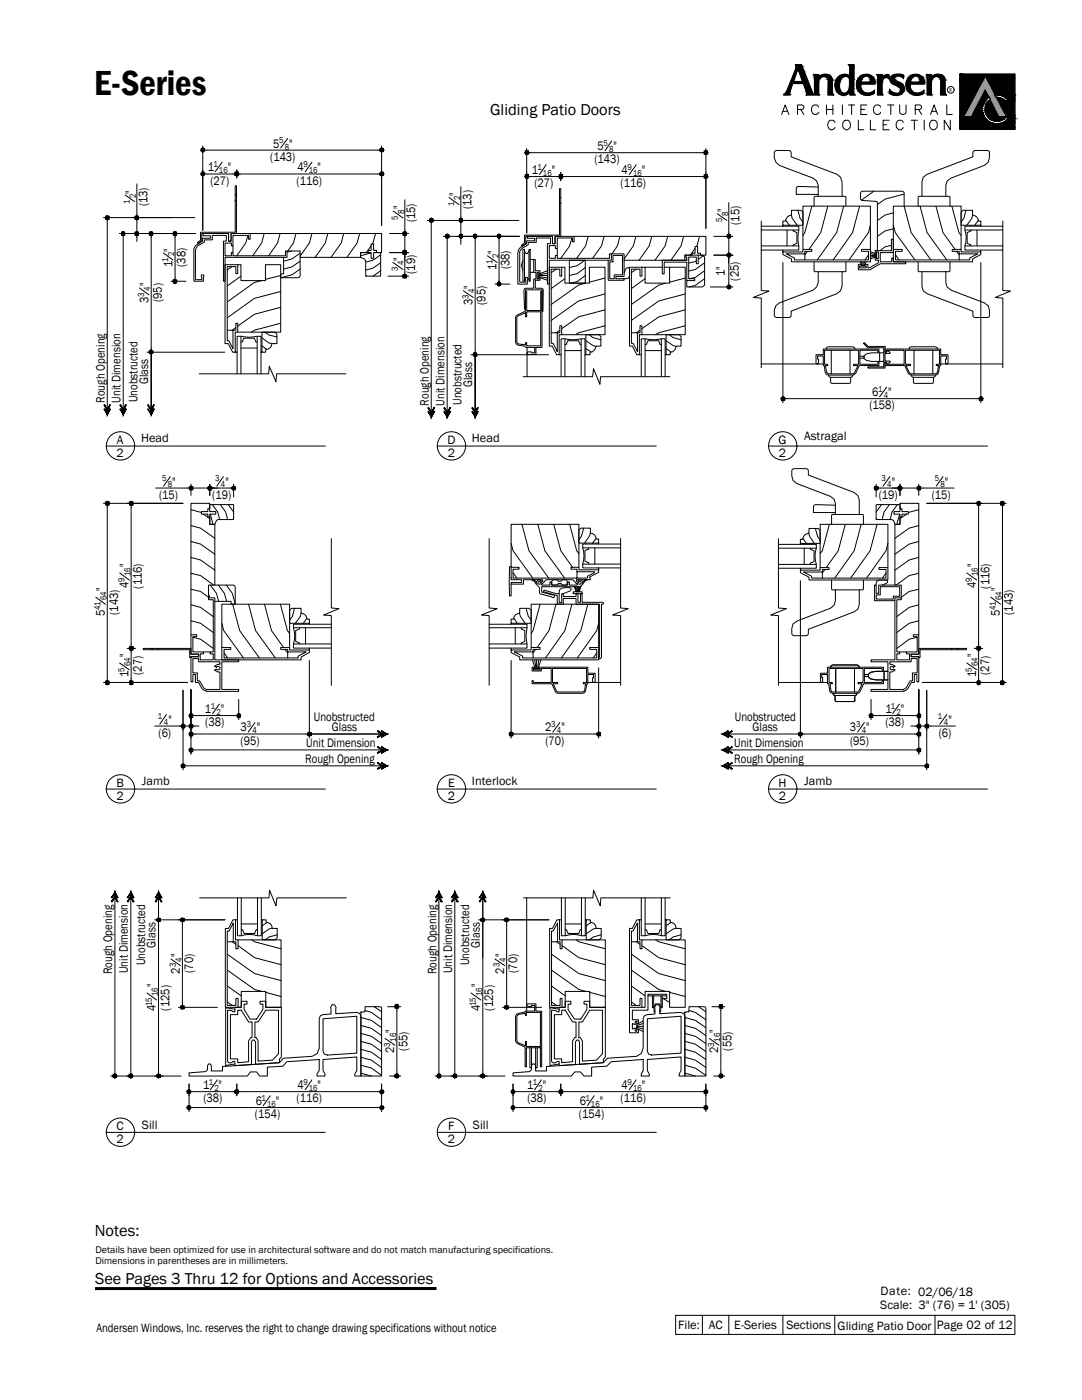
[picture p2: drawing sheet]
<svg xmlns="http://www.w3.org/2000/svg" width="216mm" height="279mm" viewBox="0 0 216 279" stroke-linecap="round" stroke-linejoin="round" font-family="sans-serif">
<defs><g id="words">
<text font-size="7.1" x="18.8" y="18.9">E-Series</text>
<text font-size="3.3" x="18.9" y="246.7">Notes:</text>
<g font-size="3.2">
<text x="97.8" y="23">Gliding Patio Doors</text>
<text x="19" y="256.2">See Pages 3 Thru 12 for Options and Accessories</text>
</g>
<g font-size="2.5">
<text x="54.5" y="29.5">5</text>
<text x="57.7" y="29.5">&quot;</text>
<text x="119.2" y="30">5</text>
<text x="122.4" y="30">&quot;</text>
<text x="41.5" y="34.2">1</text>
<text x="45.5" y="34.2">&quot;</text>
<text x="53.9" y="32.1">(143)</text>
<text x="59.4" y="34.2">4</text>
<text x="63.4" y="34.2">&quot;</text>
<text x="106.1" y="34.7">1</text>
<text x="110.1" y="34.7">&quot;</text>
<text x="118.6" y="32.6">(143)</text>
<text x="124" y="34.7">4</text>
<text x="128.1" y="34.7">&quot;</text>
<text x="26.8" y="38.7" transform="rotate(-90 26.8 38.7)">&quot;</text>
<text x="29.4" y="41.2" transform="rotate(-90 29.4 41.2)">(13)</text>
<text x="42" y="36.8">(27)</text>
<text x="59.2" y="36.8">(116)</text>
<text x="80.3" y="41.8" transform="rotate(-90 80.3 41.8)">&quot;</text>
<text x="91.4" y="39.2" transform="rotate(-90 91.4 39.2)">&quot;</text>
<text x="94.1" y="41.7" transform="rotate(-90 94.1 41.7)">(13)</text>
<text x="106.6" y="37.3">(27)</text>
<text x="123.8" y="37.4">(116)</text>
<text x="82.9" y="44.4" transform="rotate(-90 82.9 44.4)">(15)</text>
<text x="144.9" y="42.3" transform="rotate(-90 144.9 42.3)">&quot;</text>
<text x="147.6" y="44.9" transform="rotate(-90 147.6 44.9)">(15)</text>
<text x="34.4" y="53.3" transform="rotate(-90 34.4 53.3)">1</text>
<text x="34.4" y="50.2" transform="rotate(-90 34.4 50.2)">&quot;</text>
<text x="37" y="53.3" transform="rotate(-90 37 53.3)">(38)</text>
<text x="80.3" y="52.1" transform="rotate(-90 80.3 52.1)">&quot;</text>
<text x="99.1" y="53.8" transform="rotate(-90 99.1 53.8)">1</text>
<text x="99.1" y="50.7" transform="rotate(-90 99.1 50.7)">&quot;</text>
<text x="101.7" y="53.8" transform="rotate(-90 101.7 53.8)">(38)</text>
<text x="29.7" y="57.1" transform="rotate(-90 29.7 57.1)">&quot;</text>
<text x="82.9" y="54.7" transform="rotate(-90 82.9 54.7)">(19)</text>
<text x="94.3" y="57.7" transform="rotate(-90 94.3 57.7)">&quot;</text>
<text x="144.7" y="55.1" transform="rotate(-90 144.7 55.1)">1&quot;</text>
<text x="147.5" y="56" transform="rotate(-90 147.5 56)">(25)</text>
<text x="29.7" y="60.4" transform="rotate(-90 29.7 60.4)">3</text>
<text x="32.3" y="60.3" transform="rotate(-90 32.3 60.3)">(95)</text>
<text x="94.3" y="60.9" transform="rotate(-90 94.3 60.9)">3</text>
<text x="96.9" y="60.8" transform="rotate(-90 96.9 60.8)">(95)</text>
<text x="29.6" y="76.7" transform="rotate(-90 29.6 76.7)">Glass</text>
<text x="94.2" y="77.3" transform="rotate(-90 94.2 77.3)">Glass</text>
<text x="20.9" y="80.4" transform="rotate(-90 20.9 80.4)">Rough Opening</text>
<text x="24.1" y="80.4" transform="rotate(-90 24.1 80.4)">Unit Dimension</text>
<text x="27.4" y="80.3" transform="rotate(-90 27.4 80.3)">Unobstructed</text>
<text x="85.5" y="81" transform="rotate(-90 85.5 81)">Rough Opening</text>
<text x="88.7" y="81" transform="rotate(-90 88.7 81)">Unit Dimension</text>
<text x="92.1" y="80.8" transform="rotate(-90 92.1 80.8)">Unobstructed</text>
<text x="173.5" y="81.7">(158)</text>
<text x="174.1" y="79.1">6</text>
<text x="177.2" y="79.1">&quot;</text>
<text x="23.3" y="88.6">A</text>
<text x="28.1" y="88.3">Head</text>
<text x="89.3" y="88.6">D</text>
<text x="94.2" y="88.3">Head</text>
<text x="155.3" y="88.6">G</text>
<text x="160.5" y="87.8">Astragal</text>
<text x="23.2" y="91.1">2</text>
<text x="89.4" y="91.1">2</text>
<text x="155.4" y="91.1">2</text>
<text x="31.8" y="99.6">(15)</text>
<text x="34.4" y="96.9">&quot;</text>
<text x="42.4" y="99.6">(19)</text>
<text x="45" y="96.9">&quot;</text>
<text x="175.3" y="99.6">(19)</text>
<text x="177.9" y="96.9">&quot;</text>
<text x="185.9" y="99.6">(15)</text>
<text x="188.5" y="96.9">&quot;</text>
<text x="25.7" y="113.2" transform="rotate(-90 25.7 113.2)">&quot;</text>
<text x="194.8" y="113.2" transform="rotate(-90 194.8 113.2)">&quot;</text>
<text x="20.9" y="118" transform="rotate(-90 20.9 118)">&quot;</text>
<text x="25.7" y="117.3" transform="rotate(-90 25.7 117.3)">4</text>
<text x="28.3" y="117.5" transform="rotate(-90 28.3 117.5)">(116)</text>
<text x="194.8" y="117.3" transform="rotate(-90 194.8 117.3)">4</text>
<text x="197.4" y="117.5" transform="rotate(-90 197.4 117.5)">(116)</text>
<text x="199.5" y="118" transform="rotate(-90 199.5 118)">&quot;</text>
<text x="20.9" y="123" transform="rotate(-90 20.9 123)">5</text>
<text x="23.6" y="122.7" transform="rotate(-90 23.6 122.7)">(143)</text>
<text x="199.5" y="123" transform="rotate(-90 199.5 123)">5</text>
<text x="202.1" y="122.7" transform="rotate(-90 202.1 122.7)">(143)</text>
<text x="25.7" y="131.1" transform="rotate(-90 25.7 131.1)">&quot;</text>
<text x="194.8" y="131.1" transform="rotate(-90 194.8 131.1)">&quot;</text>
<text x="25.7" y="135.2" transform="rotate(-90 25.7 135.2)">1</text>
<text x="28.3" y="134.7" transform="rotate(-90 28.3 134.7)">(27)</text>
<text x="194.8" y="135.2" transform="rotate(-90 194.8 135.2)">1</text>
<text x="197.4" y="134.7" transform="rotate(-90 197.4 134.7)">(27)</text>
<text x="40.9" y="142.3">1</text>
<text x="44.1" y="142.3">&quot;</text>
<text x="62.6" y="143.8">Unobstructed</text>
<text x="146.6" y="143.8">Unobstructed</text>
<text x="176.7" y="142.3">1</text>
<text x="179.8" y="142.3">&quot;</text>
<text x="31.6" y="147.1">(6)</text>
<text x="33.6" y="144.4">&quot;</text>
<text x="41" y="145">(38)</text>
<text x="48" y="146">3</text>
<text x="48" y="148.6">(95)</text>
<text x="51.3" y="146">&quot;</text>
<text x="61.1" y="149.2">Unit Dimension</text>
<text x="66.2" y="145.9">Glass</text>
<text x="108.8" y="146">2</text>
<text x="108.8" y="148.6">(70)</text>
<text x="112" y="146">&quot;</text>
<text x="146.5" y="149.2">Unit Dimension</text>
<text x="150.2" y="145.9">Glass</text>
<text x="169.6" y="146">3</text>
<text x="169.6" y="148.6">(95)</text>
<text x="172.9" y="146">&quot;</text>
<text x="176.7" y="145">(38)</text>
<text x="187.3" y="147.1">(6)</text>
<text x="189.2" y="144.4">&quot;</text>
<text x="60.9" y="152.3">Rough Opening</text>
<text x="146.5" y="152.3">Rough Opening</text>
<text x="23.2" y="157.1">B</text>
<text x="23.2" y="159.6">2</text>
<text x="28.3" y="156.7">Jamb</text>
<text x="89.4" y="159.6">2</text>
<text x="89.4" y="157.1">E</text>
<text x="94.2" y="156.7">Interlock</text>
<text x="155.3" y="157.1">H</text>
<text x="155.4" y="159.6">2</text>
<text x="160.5" y="156.7">Jamb</text>
<text x="31.1" y="189.1" transform="rotate(-90 31.1 189.1)">Glass</text>
<text x="35.9" y="191" transform="rotate(-90 35.9 191)">&quot;</text>
<text x="95.8" y="189.1" transform="rotate(-90 95.8 189.1)">Glass</text>
<text x="100.6" y="191" transform="rotate(-90 100.6 191)">&quot;</text>
<text x="22.4" y="194.4" transform="rotate(-90 22.4 194.4)">Rough Opening</text>
<text x="25.5" y="194.2" transform="rotate(-90 25.5 194.2)">Unit Dimension</text>
<text x="29" y="192.7" transform="rotate(-90 29 192.7)">Unobstructed</text>
<text x="31.1" y="197" transform="rotate(-90 31.1 197)">&quot;</text>
<text x="35.9" y="194.3" transform="rotate(-90 35.9 194.3)">2</text>
<text x="38.6" y="194.2" transform="rotate(-90 38.6 194.2)">(70)</text>
<text x="87.1" y="194.4" transform="rotate(-90 87.1 194.4)">Rough Opening</text>
<text x="90.2" y="194.2" transform="rotate(-90 90.2 194.2)">Unit Dimension</text>
<text x="93.6" y="192.7" transform="rotate(-90 93.6 192.7)">Unobstructed</text>
<text x="95.8" y="197" transform="rotate(-90 95.8 197)">&quot;</text>
<text x="100.6" y="194.3" transform="rotate(-90 100.6 194.3)">2</text>
<text x="103.2" y="194.2" transform="rotate(-90 103.2 194.2)">(70)</text>
<text x="31.1" y="201.9" transform="rotate(-90 31.1 201.9)">4</text>
<text x="33.8" y="201.7" transform="rotate(-90 33.8 201.7)">(125)</text>
<text x="95.8" y="201.9" transform="rotate(-90 95.8 201.9)">4</text>
<text x="98.4" y="201.7" transform="rotate(-90 98.4 201.7)">(125)</text>
<text x="78.7" y="206.1" transform="rotate(-90 78.7 206.1)">&quot;</text>
<text x="81.3" y="209.7" transform="rotate(-90 81.3 209.7)">(55)</text>
<text x="143.3" y="206.1" transform="rotate(-90 143.3 206.1)">&quot;</text>
<text x="146" y="209.7" transform="rotate(-90 146 209.7)">(55)</text>
<text x="78.7" y="210.2" transform="rotate(-90 78.7 210.2)">2</text>
<text x="143.3" y="210.2" transform="rotate(-90 143.3 210.2)">2</text>
<text x="40.5" y="217.4">1</text>
<text x="40.6" y="220">(38)</text>
<text x="43.6" y="217.4">&quot;</text>
<text x="51.1" y="220.5">6</text>
<text x="55.1" y="220.5">&quot;</text>
<text x="59.2" y="220">(116)</text>
<text x="59.4" y="217.4">4</text>
<text x="63.4" y="217.4">&quot;</text>
<text x="105.2" y="217.4">1</text>
<text x="105.2" y="220">(38)</text>
<text x="108.3" y="217.4">&quot;</text>
<text x="115.7" y="220.5">6</text>
<text x="119.7" y="220.5">&quot;</text>
<text x="123.8" y="220">(116)</text>
<text x="124" y="217.4">4</text>
<text x="128.1" y="217.4">&quot;</text>
<text x="23.2" y="225.6">C</text>
<text x="28.3" y="225.2">Sill</text>
<text x="50.9" y="223.2">(154)</text>
<text x="89.4" y="225.6">F</text>
<text x="94.4" y="225.2">Sill</text>
<text x="115.5" y="223.2">(154)</text>
<text x="23.2" y="228.1">2</text>
<text x="89.4" y="228.1">2</text>
<text x="175.6" y="261.3">Scale: 3&quot; (76) = 1' (305)</text>
<text x="175.7" y="258.5">Date: 02/06/18</text>
<text x="19.2" y="265.8">Andersen Windows, Inc. reserves the right to change drawing specifications without notice</text>
<text x="135.3" y="265.3">File:</text>
<text x="141.4" y="265.3">AC</text>
<text x="146.5" y="265.3">E-Series</text>
<text x="156.9" y="265.3">Sections</text>
<text x="167.1" y="265.4">Gliding Patio Door</text>
<text x="187" y="265.3">Page 02 of 12</text>
</g>
<g font-size="2">
<text x="19.1" y="250.1">Details have been optimized for use in architectural software and do not match manufacturing specifications.</text>
<text x="19.1" y="252.3">Dimensions in parentheses are in millimeters.</text>
</g>
<g font-size="1.8">
<text x="55.7" y="28.6">5</text>
<text x="56.8" y="29.8">8</text>
<text x="120.4" y="29.1">5</text>
<text x="42.6" y="33.3">1</text>
<text x="43.7" y="34.6">16</text>
<text x="60.6" y="33.3">9</text>
<text x="61.6" y="34.6">16</text>
<text x="107.3" y="33.8">1</text>
<text x="108.3" y="35.1">16</text>
<text x="121.5" y="30.3">8</text>
<text x="125.2" y="33.8">9</text>
<text x="126.3" y="35.1">16</text>
<text x="25.9" y="40.6" transform="rotate(-90 25.9 40.6)">1</text>
<text x="27.1" y="39.5" transform="rotate(-90 27.1 39.5)">2</text>
<text x="90.6" y="41.1" transform="rotate(-90 90.6 41.1)">1</text>
<text x="91.8" y="40" transform="rotate(-90 91.8 40)">2</text>
<text x="79.4" y="43.8" transform="rotate(-90 79.4 43.8)">5</text>
<text x="80.7" y="42.7" transform="rotate(-90 80.7 42.7)">8</text>
<text x="144.1" y="44.3" transform="rotate(-90 144.1 44.3)">5</text>
<text x="145.3" y="43.2" transform="rotate(-90 145.3 43.2)">8</text>
<text x="33.5" y="52.2" transform="rotate(-90 33.5 52.2)">1</text>
<text x="34.7" y="51" transform="rotate(-90 34.7 51)">2</text>
<text x="80.6" y="53" transform="rotate(-90 80.6 53)">4</text>
<text x="98.2" y="52.8" transform="rotate(-90 98.2 52.8)">1</text>
<text x="99.4" y="51.6" transform="rotate(-90 99.4 51.6)">2</text>
<text x="28.8" y="59.2" transform="rotate(-90 28.8 59.2)">3</text>
<text x="30" y="58" transform="rotate(-90 30 58)">4</text>
<text x="79.4" y="54.1" transform="rotate(-90 79.4 54.1)">3</text>
<text x="93.5" y="59.7" transform="rotate(-90 93.5 59.7)">3</text>
<text x="94.7" y="58.5" transform="rotate(-90 94.7 58.5)">4</text>
<text x="175.2" y="78.2">1</text>
<text x="176.3" y="79.4">4</text>
<text x="32.3" y="96.1">5</text>
<text x="33.5" y="97.3">8</text>
<text x="42.9" y="96.1">3</text>
<text x="44.1" y="97.3">4</text>
<text x="175.9" y="96.1">3</text>
<text x="177" y="97.3">4</text>
<text x="186.5" y="96.1">5</text>
<text x="187.6" y="97.3">8</text>
<text x="21.3" y="119.8" transform="rotate(-90 21.3 119.8)">64</text>
<text x="24.8" y="116.1" transform="rotate(-90 24.8 116.1)">9</text>
<text x="26" y="115" transform="rotate(-90 26 115)">16</text>
<text x="193.9" y="116.1" transform="rotate(-90 193.9 116.1)">9</text>
<text x="195.1" y="115" transform="rotate(-90 195.1 115)">16</text>
<text x="199.9" y="119.8" transform="rotate(-90 199.9 119.8)">64</text>
<text x="20.1" y="121.8" transform="rotate(-90 20.1 121.8)">41</text>
<text x="198.7" y="121.8" transform="rotate(-90 198.7 121.8)">41</text>
<text x="24.8" y="134" transform="rotate(-90 24.8 134)">5</text>
<text x="26" y="132.9" transform="rotate(-90 26 132.9)">64</text>
<text x="193.9" y="134" transform="rotate(-90 193.9 134)">5</text>
<text x="195.1" y="132.9" transform="rotate(-90 195.1 132.9)">64</text>
<text x="31.5" y="143.6">1</text>
<text x="42" y="141.5">1</text>
<text x="43.2" y="142.7">2</text>
<text x="177.7" y="141.5">1</text>
<text x="178.9" y="142.7">2</text>
<text x="187.1" y="143.6">1</text>
<text x="32.7" y="144.8">4</text>
<text x="49.2" y="145.2">3</text>
<text x="50.4" y="146.4">4</text>
<text x="110" y="145.2">3</text>
<text x="111.1" y="146.4">4</text>
<text x="170.8" y="145.2">3</text>
<text x="172" y="146.4">4</text>
<text x="188.3" y="144.8">4</text>
<text x="36.3" y="191.9" transform="rotate(-90 36.3 191.9)">4</text>
<text x="100.9" y="191.9" transform="rotate(-90 100.9 191.9)">4</text>
<text x="35.1" y="193" transform="rotate(-90 35.1 193)">3</text>
<text x="99.7" y="193" transform="rotate(-90 99.7 193)">3</text>
<text x="30.3" y="200.8" transform="rotate(-90 30.3 200.8)">15</text>
<text x="31.5" y="198.8" transform="rotate(-90 31.5 198.8)">16</text>
<text x="94.9" y="200.8" transform="rotate(-90 94.9 200.8)">15</text>
<text x="96.2" y="198.8" transform="rotate(-90 96.2 198.8)">16</text>
<text x="77.9" y="209" transform="rotate(-90 77.9 209)">3</text>
<text x="79.1" y="207.9" transform="rotate(-90 79.1 207.9)">16</text>
<text x="142.5" y="209" transform="rotate(-90 142.5 209)">3</text>
<text x="143.7" y="207.9" transform="rotate(-90 143.7 207.9)">16</text>
<text x="41.7" y="216.5">1</text>
<text x="42.8" y="217.7">2</text>
<text x="52.2" y="219.7">1</text>
<text x="53.3" y="220.9">16</text>
<text x="60.6" y="216.5">9</text>
<text x="61.6" y="217.7">16</text>
<text x="106.3" y="216.5">1</text>
<text x="107.4" y="217.7">2</text>
<text x="116.8" y="219.7">1</text>
<text x="117.9" y="220.9">16</text>
<text x="125.2" y="216.5">9</text>
<text x="126.3" y="217.7">16</text>
</g>
<text font-size="1.1" x="189.4" y="18.3">R</text>
</g></defs>
<!-- layer: A-DETL-MCUT -->
<g fill="none" stroke="#000" stroke-width=".2">
<path d="M46.9 37.1h.3v9.5h-1.1v1.5h-.5v-1.5h-5.3v1.5l-.7 .5-.2-.2 .6-.5v-1.6h6.9zM47.2 38.9h-.3h.3M111.6 37.6h.3v9.6h-1.1v1.4h-.6v-1.4h-5.3v1.4l-.7 .5-.1-.1 .6-.6v-1.5h6.9zM111.9 39.4h-.3h.3M40.5 46.6h5.1v1.5h.5v-1.5h3.8v1.1h-.3v-.7h-3.1v2.1h-.3v-.6h-1.3v2.5h1.3v-.6h.3v.6h10.5v-.9h.3v1.3h-12.4v4.7h-.3v-8h.6v-1.1h-2.8v.9h-1.6v.4l-1.4 .8-.3 .6-.1 6.1h1.3l-.2-.8 .2-.1h.3l.1 .1-.1 1.1h-1.9v-6.1a1.49 1.49 0 0 1 .7-1.3l1-.6v-.5h1.6v-.6h-1.5zM46.5 49.1v1.3M46.9 40.1h.3M47.4 52.8h.7v3.2h4.9v-3.2h3v13.5h-8.6M49.9 46.6h26.2v3.8h-1v-.4h-.5v-1.3h-.6v1.3h-.5v.4h-1.5v1h-12.1v-1.3h-2.6M56.6 51.4v3.3h-.6v.7h3.4l.4-.1 .1-.3v-3.6M72 50.4h2v1.2h.6v-1.2h1.4v4.6h-3v-2.9l-.3-.4-.7-.3zM104.8 58.2h.3v3.8h2.8v-3.8h.2v11.1h-1.2v1.4h-1.5l-.2-.1v-.2l.2-.2 1.3 .2v-1.1h-1.8l-.2-.2-1.3-.2-.3-.2-.2-.4v-4.9l.4-.5 1.5-.8z"/>
<path d="M104.9 55.4h.3M105.2 47.2h5v1.4h.6v-1.4h3.8v1.1h-.4v-.8h-3v2.1h-.4v-.6h-1.2v2.6h1.2v-.6h.4v.6h10.4v-.9h.4v1.2h-12.4v4.8h-.4v-8.1h.7v-1.1h-2.9v.9h-1.6v.4a2.57 2.57 0 0 0-1.7 1.4v6.1h1.2l-.1-.7 .1-.2h.3l.2 .2-.2 1.1h-1.9v-6.2a1.4 1.4 0 0 1 .8-1.3l1-.6v-.5h1.6v-.5h-1.5zM106.5 51.8h.3v2.2h1v.6l-.3 .1v-.4h-.3v1.4h.3v-.4l.3 .1v.5h-1v1.6h1.2l.3 .2v4.5h-.2v-4.4h-3.3v3.9h-.1l-.2-3.7 .2-.3 .2-.2h1.6v-1.8h.4v-1.4h-.4zM107.5 54.7v.6M107.5 55h1.7M107.5 55.2l1.7 .3M107.8 55.4l1.4 .5M109.2 54l-1.4 .6M109.2 54.5l-1.7 .4M111.2 49.6v1.4M111.6 40.6h.3M112.1 53.3h.6v3.2h4.9v-3.2h3.1v13.5h-8.6"/>
<path d="M113.6 51.9h3.2v4.6h-3.2zM114.6 47.2h26.3v3.7h-1.1v-.4h-.6v-1.3h-.5v1.3h-.6v.4h-1.4v1h-12.2v-1.2h-2.5M121.4 51.9v4h3.1v-.3h-1.6v-.4h1.6v-3.3M122.3 51h1.9v3.9h-1.6v.7h-.9v-3.3h.6zM124.5 54.5l.4-.9 .4-.2 .2 .1 .1 .2v1.3l-.2 .5-.9 .1M128.1 53.3h.6v3.2h4.9v-3.2h3.1v13.5h-8.6M128.7 53.3h3.5M132.2 51.9h4.8v-.6h-.3v-.4h2.6v1.7h-.4v-1.3h-1.5v4.3h1.2v.4h-1.6v-3.7h-4.5v2.4h-.3zM132.5 53.3h1.1M139.3 50.9h.9l.4 .4v5.6l-.4 .4h-3.2v-1.3M151.9 45.1h7.5v.8a6.7 6.7 0 0 0 0 3.2v.8h-7.5M151.9 44.1v13.9l1.5 .1-3.1 1.3 1.6 .1v13.9"/>
<path d="M151.9 45.9h7.5M151.9 49.1h7.5M156.2 49.9v.9l1.7 .9v.6h15.8v-2.5h-1.8v.4h1.4v1.7h-14.8v-.4l-1.6-.8h3.7v-.5h1.4v-.4h-1.8v.5h-4M156.2 45h4v-2.7l-.4-.3h-1.9v.9a1.31 1.31 0 0 0-1.2 1.2h-.5v1M157 45.9v3.2M158.2 45.9v.2l.8 .3v2.2l-.8 .3v.2M160.2 49.8v-8.7h13.5v8.7M160.6 50.7v1.2M171.3 52.8h.5l.2 .3h-.5v.4h1.4v-.4h-.4l.1-.3h.6v.7h.3l1.8-1.1v-.5h-.7v-.6l.3-.1v.4h.4v-1.3h-.4v.4l-.3-.1v-.6h3.3v-2.3h.4v2.7h-2.7v1.9h2.3v-.8h.4v.8h2.4v.3h-5.1l-2 1.2h-2.3zM171.6 52.3l.4 .8h.5l.3-.8M171.9 52.3l.2 .8M172.2 52.3v.8"/>
<path d="M172.5 52.3l-.2 .8M173.7 50.2l.9 .4M173.7 51h1.2M173.7 50.6l1.2 .3M174.6 51.3l-.9 .4M174.9 51.1l-1.2 .2M174.9 50.7v.5M178.3 49.8v-8.7h13.5v8.7M180.4 41.1v-2.6l-.4-.3h-8l-.3 .3 .1 1.4 3.2 .4 .1 9.7M191.4 50.7v1.2M192.5 45.9h7.6M192.5 49.1h7.6"/>
<path d="M193.7 45.9v.2l-.7 .3v2.2l.7 .3v.2M195 45.9v3.2M195.7 49.9v.9l-1.6 .9v.6h-15.8v-2.5h1.7v.4h-1.3v1.7h14.8v-.4l1.6-.8h-3.7v-.5h-1.4v-.4h1.8v.5h3.9M195.7 45h-3.9v-2.7l.4-.3h1.9v.9a1.31 1.31 0 0 1 1.2 1.2h.4v1M200.1 45.1h-7.6v.8a5.1 5.1 0 0 1 0 3.2v.8h7.6M200.1 44.1v13.9l1.5 .1-3 1.3 1.5 .1v13.9M39.8 74.6h13.8l.1-1.5 1.4 3.1 .1-1.6h13.8M45.3 65.9h1.2M46.9 70.3v-4h.5v-1.8h-.3v1.4h-.6v3.7l-.8-1.6h-.4v-14.8h1.8v1.4h.3v-1.8h-2.5v15.8h.6l.9 1.7h.9M47.3 74.6v-7.5h.8a7 7 0 0 0 3.2 0h.8v7.5M48.1 68.3h.2l.3-.8h2.1l.4 .8h.2M48.1 67.1v7.5"/>
<path d="M48.1 69.5h3.2M51.3 67.1v7.5M52.1 70.3h.9v-.5a1.19 1.19 0 0 0 1.2-1.2h1.1v-1.9l-.4-.4h-2.6v4M103.2 63.2l1.6-.8v.8h.3v-1h2.8v6.8h-2.8v-.6h-.3v.4l-1.5-.3-.2-.2zM104.4 75.2h13.8l.2-1.6 1.3 3.1 .1-1.5h13.9M105.2 69.3v5.9M110 66.4h1.2M111.6 70.8v-4h.5v-1.8h-.4v1.4h-.5v3.8l-.8-1.7h-.4v-14.8h1.7v1.4h.4v-1.8h-2.5v15.8h.6l.9 1.7h.9M112 75.2v-7.6h.7a7 7 0 0 0 3.3 0h.7v7.6M112.7 68.8h.3l.3-.8h2.2l.3 .8h.2M112.7 67.6v7.6M112.7 70h3.3"/>
<path d="M116 67.6v7.6M116.7 70.8h1v-.5a1.31 1.31 0 0 0 1.2-1.2h1v-1.9l-.4-.4h-2.6v4M126 66.4h1.2M127.6 70.8v-4h.5v-1.8h-.4v1.4h-.5v3.8l-.9-1.7h-.3v-14.8h1.7v1.4h.4v-1.8h-2.5v15.8h.6l.9 1.7h.9M128 75.2v-7.6h.7a7 7 0 0 0 3.3 0h.7v7.6M128.7 68.8h.3l.3-.8h2.2l.2 .8h.3M128.7 67.6v7.6M128.7 70h3.3M132 67.6v7.6M132.7 70.8h1v-.5a1.19 1.19 0 0 0 1.2-1.2h1v-1.9l-.4-.4h-2.6v4M151.9 72.6h12.4M162.8 70.8h1.5v-1.1h11.1v.6h-.2l-.1-.4h-3.5v2.8h3.5l.1-.4h.2v.7h-3.9l-.7 1.5-.6 .4h-4.9l-.4-.2-.2-.3-.2-1.4h-.2v-2h-1.2v.7h.2v.7l-.1 .2h-.3l-.1-.2z"/>
<path d="M164.5 69.9h6.8v2.8h-1v.3h.9l-.8 1.5-5 .1-.3-.1-.2-.3-.2-1.2h.5v-.3h-.7zM172.3 68.5l.2-.1 .7 .7h3.4v1.2h.3v-.2h.4l.3 .3v.1h-1v1.6h1v.2l-.3 .2h-.4v-.2h-.3v1.2h-3.4v-.3h3.1v-3.8h-3.1zM176.6 69.7h11.1v1.1h1.5v1.6l-.2 .2h-.2l-.1-.2v-.7h.2v-.7h-1.2v2h-.2l-.4 1.7-.4 .2h-4.9l-.6-.4-.7-1.5h-3.9v-.7h.2l.1 .4h3.5v-2.8h-3.5l-.1 .4h-.2zM180.7 69.9h6.8v2.8h-.7v.3h.5l-.2 1.2-.5 .4-5-.1-.8-1.5h.9v-.3h-1zM187.7 72.6h12.4M41.6 119.3v-2.5h1.3v-12.2h-1v-1.4h-.4v-.6h-1.3v-.5h1.3v-.6h.4v-1.1h-3.8v26.3M41.6 119.3h1.3v12.4h4.7v.4h-3.3v5.5h3.3v.4h-6.1a1.58 1.58 0 0 1-1.4-.8l-.5-1h-.6v-1.6h-.5v1.5h-.4v-5h1.5v-.6h-1.5v-3.8h1.2v.4h-.8v3h2.1v.4h-.7v1.2h2.7v-1.2h-.7v-.4h.7v-10.4h-1zM41.9 100.7h4.7v3h-3.1l-.3 .2-.3 .7h-1v-2h1.2v-.5h-1.2zM42.9 116.8h3.7l.2 .1 .1 .3v3.4h-.8v-.6h-3.2M66.1 107.5v13.8l1.5 .2-3 1.2 1.5 .2v13.9M97.6 107.5v13.8l1.6 .2-3.1 1.2 1.5 .2v13.9M102 113.1h-.3v5.8h.3v-2.3"/>
<path d="M102 113.2v-8.6h13.5v8.6M102 115.2v.2M107 116.1l-.4-.4h-.5l.4 .2 .5 .7M107.8 116.2l.2-.3-.2-.1h-.4l-.4 .3v.5l.6 .7 .1 1.1 2.2 .7a.41 .41 0 0 0 .4 .1 .41 .41 0 0 0 .3-.4l-2.5-.6v-1.1h7.7l.5-.5v-.5l-.3-.3h-.5l-.2 .1 .2 .3M108 116.5l.1 .3h1.6v-.7h.4v.7h3.2v-.7h.3v.7h1.5l.2-.3M108.5 117.9l.1-.1 2.4 .7h.6v1.8h.5v-1.8h.3v.6h2.5v-.6h.4v1.7h.5v-1.7h.3v1.7h4.1l.2 .1v.2l-.4 .1v10.5l-.1 .3-.4 .1v-.4h.1v-10.5h-4.7v-1.2h-2.5v1.2h-1.2v-1.7l-2.7-.8zM110.3 115.7h.8l.3 .3h.6l.2-.3h.8l.2 .2v.7l-.2 .2h-.8l-.2-.3h-.6l-.3 .3h-.8l-.2-.2v-.7zM111.6 118.5l.1-.8a2.5 2.5 0 0 1 2.2-.3l.1 .2-.2 .3-1.4 .6M114.4 118.1h1.7v.4h-1.7zM114.6 117.1l.3 1M114.8 117.1l.2 1M115.1 117.1v1"/>
<path d="M115.1 114.1h3.5v.2l-1.4 .7v.4h-14.8v-1.8h1.2v-.4h-1.6v2.5h2.1v.6h-2.1v.3h2.5v-.9h3.8v.3a.54 .54 0 0 1-.8 .1l-.2 .4 .4 .1 .5-.1 .8-.8h5.3l.8 .8 .7 .1 .2-.1-.2-.4-.6 .1-.2-.2v-.3h2.8l-.2-.5 1.9-1v-.9v.4h-4v-.5h-1.6v.4h1.2v1.8M115.3 117.1v1M115.5 117.1l-.1 1M115.7 117.1l-.2 1M116 116.9l-.4 1.2M116.3 116.1l.4-.4h.5l-.4 .2-.5 .7M116.3 109.3h7.5M116.3 112.6h7.5M117.5 109.3v.3l-.8 .2v2.2l.8 .3v.3M118.7 109.3v3.3M119.5 108.4h-4v-2.6l.4-.4h1.9v1a1.09 1.09 0 0 1 1.1 1.2h.6v1M123.8 108.6h-7.5v.7a5.3 5.3 0 0 1 0 3.3v.7h7.5"/>
<path d="M123.8 107.5v13.8l1.6 .2-3.2 1.2 1.6 .2v13.9M155.3 108.6h7.6v.8a5.3 5.3 0 0 0 0 3.2v.8h-7.6M155.3 107.5v13.8l1.6 .2-3.1 1.2 1.5 .2v13.9M155.3 109.4h7.6M155.3 112.6h7.6M159.7 113.4v.9l1.7 .9v.6h15.8v-2.5h-1.8v.4h1.4v1.7h-14.9v-.4l-1.6-.8h3.8v-.5h1.3v-.4h-1.8v.5h-3.9M159.7 108.5h3.9v-2.7l-.3-.3h-1.9v.9a1.19 1.19 0 0 0-1.2 1.2h-.5v1M160.5 109.4v3.2M161.7 109.4v.2l.7 .3v2.2l-.7 .3v.2M163.6 113.3v-8.7h13.6v8.7M164.1 114.2v1.2M174.8 100.8l4.8-.1v1.4h-1.2v.5h1.2v2h-1l-.3-.7-.4-.2h-3l-.1-.1z"/>
<path d="M174.8 116.8v-.5l.2-.4 .5-.1h1.5l.1 .2-.2 .4-.9 .4M175.6 117.1h3.9v1.9h-1.2v.6h-3.5v-.9h.8zM178.6 119.3h1.2v.4h-.8v10.4h.5v.4h-.5v1.2h2.5v-1.2h-.6v-.4h2.1v-3h-.7v-.4h1v3.8h-1.5v.6h1.5v5h-.3v-1.5h-.6v1.6h-.5a2.32 2.32 0 0 1-1.6 1.7l-6.5 .1v-.4h3.4v-5.5h-3.4v-.4h4.8zM178.6 116.8h-3.3v1.6h-.5v-1.6h-.3v3.1h4.1M179.8 119.3v-2.5h-1.2v-12.2h1v-1.4h.4v-.6h1.2v-.5h-1.2v-.6h-.4v-1.1h3.7v26.3M28.6 129.4h9.5v1.1h1.5v.6h-1.5v.1h-.2v-1.5h-9.3zM30.4 129.4v.3v-.3M31.6 129.4v.3M38.5 131.4h1.1v.7h4.3v.5h-.5l-.6 .4 .4 .2 .3-.2 .4 .2v.3l-.4 .2-.3-.2-.4 .2 .6 .4h.5v3.5h-2.4a1.03 1.03 0 0 1-1-.6l-.7-1.1h-.4v-1.6h-.9zM40.6 130.1h1.3M44.3 129.2v-8.6h13.5v8.6M57.4 130.1v1.2"/>
<path d="M58.6 125.3h7.5M58.6 128.5h7.5M59.8 125.3v.2l-.8 .3v2.2l.8 .3v.2M61 125.3v3.2M61.7 129.3v.9l-1.6 .9v.6h-15.8v-2.5h1.7v.4h-1.3v1.7h14.8v-.4l1.6-.8h-3.7v-.5h-1.4v-.4h1.8v.5h3.9M61.7 124.4h-3.9v-2.6l.4-.4h1.9v1a1.31 1.31 0 0 1 1.2 1.2h.4v1M66.1 124.6h-7.5v.7a5.3 5.3 0 0 1 0 3.2v.8h7.5M97.6 124.6h7.6v.7a7 7 0 0 0 0 3.2v.8h-7.6M97.6 125.3h7.6M97.6 128.5h7.6M102 129.3v.9l1.7 .9v.6h15.8v-2.5h-1.8v.4h1.4v1.7h-14.8v-.4l-1.7-.8h3.8v-.5h1.4v-.4h-1.8v.5h-4M102 124.4h4v-2.6l-.5-.4h-1.8v1a1.19 1.19 0 0 0-1.2 1.2h-.5v1"/>
<path d="M102.8 125.3v3.2M104 125.3v.2l.7 .3v2.2l-.7 .3v.2M106 129.2v-8.6h13.5v8.6M106.2 133.2h.5l.1 .2h-.4v.3h1.4v-.3h-.4v-.2h9.9v1.2h1.5v1.6l-.2 .2h-.2l-.2-.2v-.8h.2v-.6h-1.1v1.9h-.2l-.4 1.7-.4 .2-5.2-.1-.3-.3-.7-1.5h-3.9v-.7h.2l.1 .4h3.5v-2.8h-2v.5h-1.8zM106.2 131.7l.5 1.5M106.4 130.1v1.2M106.7 131.7l.2 1.7M106.8 133.4h.6M107.1 131.7v1.7M107.5 131.7l-.2 1.7M108 131.7l-.6 1.5M110.2 133.4h6.8v2.8h-.6v.3h.4l-.1 1.3-.5 .3-5-.1-.8-1.5h.9v-.3h-1.1z"/>
<path d="M117.3 136.2h6.5M155.3 136.2h9.8M163.7 134.4h1.4v-1.2h11.2v.6h-.2l-.1-.4h-3.5v2.8h3.5l.1-.4h.2v.7h-4l-.9 1.8-5.2 .1-.5-.2-.1-.3-.2-1.4h-.3v-1.9h-1.1v.6h.2v.8l-.4 .2-.1-.2zM165.4 133.4h6.8v2.8h-1v.3h.8l-.6 1.4-.4 .2-5.1-.1-.3-1.5h.5v-.3h-.7zM177.6 132.1h4.2v-.7h1.2v2.9h-.9v1.6h-.5l-.6 1.1a1.03 1.03 0 0 1-1.1 .6h-2.3v-3.5h.4l.6-.4-.3-.2-.4 .2-.3-.2v-.3l.3-.2 .4 .2 .3-.2-.6-.4h-.4zM179.5 130.1h1.4M181.8 130.5h1.5v-1.1h9.6v.3h-9.3v1.5h-.3v-.1h-1.5zM189.9 129.4v.3M191.1 129.4v.3v-.3M39.8 179.2h13.9l.1-1.5 1.3 3.1 .2-1.6h13.8M47.4 179.2v7.5h.7a5.3 5.3 0 0 1 3.3 0h.7v-7.5M48.1 179.2v7.5"/>
<path d="M51.4 179.2v7.5M104.5 179.2h13.8l.1-1.5 1.4 3.1 .1-1.6h13.8M105.1 179.2v22.6M112 179.2v7.5h.8a5.3 5.3 0 0 1 3.2 0h.8v-7.5M112.8 179.2v7.5M116 179.2v7.5M128 179.2v7.5h.7a5.3 5.3 0 0 1 3.3 0h.7v-7.5M128.7 179.2v7.5M132 179.2v7.5M45.3 188h1.3M47 183.6v4h.5v1.7h-.4v-1.3h-.5v-3.8l-.9 1.6h-.4v14.9h1.8v-1.4h.4v1.7h-2.5v-15.7h.6l.9-1.7h.9M47.5 187.6h8.6v13.4h-3.1v-3.1h-4.9v3.1h-.6"/>
<path d="M48.1 185.5h.3l.3 .8h2.1l.3-.8h.3M48.1 184.4h3.3M52.1 183.6h1v.5a1.1 1.1 0 0 1 1.2 1.2h1v1.8l-.4 .5h-2.6v-4M110.1 188h1.2M111.6 183.6v4h.5v1.7h-.3v-1.3h-.5v-3.8l-.9 1.6h-.3v14.9h1.7v-1.4h.3v1.7h-2.4v-15.7h.5l.9-1.7h.9M112.1 187.6h8.7v13.4h-3.1v-3.1h-4.9v3.1h-.7M112.8 185.5h.2l.4 .8h2.1l.3-.8h.2M112.8 184.4h3.2M116.8 183.6h1v.5a1.1 1.1 0 0 1 1.1 1.2h1.1v1.8l-.4 .5h-2.6v-4M126 188h1.2M127.6 183.6v4h.5v1.7h-.4v-1.3h-.5v-3.8l-.9 1.6h-.3v14.9h1.7v-1.4h.4v1.7h-2.5v-15.7h.6l.9-1.7h.9M128.1 187.6h8.6v13.4h-3.1v-3.1h-4.9v3.1h-.6"/>
<path d="M128.7 185.5h.3l.3 .8h2.2l.2-.8h.3M128.7 184.4h3.3M129.3 198.7h3.7M132.7 183.6h1v.5a1.1 1.1 0 0 1 1.2 1.2h1v1.8l-.4 .5h-2.6v-4M37.7 214.1l3.3-.2 .4-.4v-.8l.2-.4h.4l.2 .4v1h2.2v-.9l11.4-.7 .7-.9 5.8-.4 1-.6 .4-1v-5.9l.2-.6 .5-.2 1.6-.1v-1.4l.2-.5h.5l.4 .5-.1 1.3 4.2-.3 .6 .2 .2 .6v11.9h-1.2v-.4l.4-.6v-2.8l-6.7 .5v2.3l.3 .6v.4h-1.5v-.4l.4-.6v-2.3l-6.5 .5-.7 .9-3.2 .2v1.7h-1.5l-.6-.8h-1.2l-.7 .8h-11.6zM45.4 201.6l.8 .1 .3 .2h.4v-.9h1.2v-1.2h1.2v.6h-.6v1.1l1.2 1.9h1.3l1.3-1.9v-1.1h-.6v-.6h1.1v1.2h3.1v9.9l-.3 .5v.7l-4.8 .3v-4.4l-.3-.4h-.3l-.2 .4v4.5l-3.3 .2v-.9h-.4l-.3 .3h-.4l-.3-.1-.1-.2zM46 202.5h1.4v-.9h.7l1.5 2.4h.7v3.1h-.3l-.4 .7v4.1l-2.2 .2v-.8h-1.4zM46.9 201.4l-1.9-.3v11.6l1.9-.4M53 201.6h2.6v8.7l-1.2 1.3-2.9 .2v-4l-.4-.7h-.2v-3.1h.6zM64.5 203.3l6.7-.5v7.4l-5.9 .4-.6-.2-.2-.6zM72.8 200.9l3.3 .1v13.7h-4.1v-12.7l.8-.1zM102.4 214.1l3.3-.2 .4-.4v-.8l.1-.4h.5l.2 .4v1h2.1v-.9l11.4-.7 .8-.9 5.8-.4 1-.6 .3-1v-5.9l.2-.6 .6-.2 1.6-.1-.1-1.4 .3-.5h.6l.2 .5-.1 1.3 4.2-.3 .6 .2 .3 .6v11.9h-1.2v-.4l.4-.6v-2.8l-6.7 .5v2.3l.3 .6v.4h-1.5v-.4l.3-.6v-2.3l-6.4 .5-.8 .9-3 .2v1.7h-1.6l-.7-.8h-1.1l-.7 .8h-11.6z"/>
<path d="M103.1 202.4l1.7-.4v-.2h1.9v-1.1h-.6v.1h-.8l-.2-.1v-.2l.2-.2h1.6v1.5h1.2v11.1h-.3v-3.8h-2.8v3.8h-.2v-3.9l-1.5-.7-.4-.6v-4.9zM103.3 202.6l.2-.2 1.3-.2v.5h.2v-.7h2.8v6.8h-2.8v-1h-.2v.9l-1.6-.8-.1-5zM105.7 209.1v4h.4v-4M106.9 209.1v4h.3v-4M110.1 201.6l.8 .1 .3 .2h.4v-.9h1.2v-1.2h1.1v.6h-.5v1.1l1.2 1.9h1.3l1.2-1.9v-1.1h-.6v-.6h1.2v1.2h3.1v9.9l-.4 .5v.7l-4.8 .3v-4.4l-.1-.4h-.4l-.3 .4v4.5l-3.2 .2v-.9h-.4l-.3 .3h-.4l-.3-.1-.1-.2zM110.6 202.5h1.5v-.9h.7l1.4 2.4h.7v3.1h-.2l-.5 .7v4.1l-2.1 .2v-.8h-1.5zM111.6 201.4l-1.9-.3v11.6l1.9-.4M117.7 201.6h2.5v8.7l-1.2 1.3-2.8 .2v-4l-.4-.7h-.3v-3.1h.7zM126.9 203.8h.1M127.1 204.4v.8M127.1 204.8h1.2M127.1 205l1.2 .4"/>
<path d="M127.4 205.4l.9 .5M128.3 203.8l-.9 .5M128.3 204.3l-1.2 .4M129.2 203.3l6.7-.5v7.4l-5.9 .4-.6-.2-.2-.6zM130.7 201.9h-.2l-.1-.9 .4-.7h.8l.3 .7-.1 .9h-.2M133.6 200l-1.3-.7h.7v-.9h-3.7v3.2h-3.1v1.9h1.2v.8l-.3 .1v-.6h-.3v.7l-.6-.2v1.1l.6-.2v.6h.3v-.6l.3 .2v.7h-1.8v-5.1M137.5 200.9h3l.2 .1 .2 .3v13.4h-4.2v-12.7l.8-.1z"/>
</g>
<!-- layer: A-DETL-PATT -->
<g fill="none" stroke="#000" stroke-width=".2">
<path d="M174.4 38.2l-2.5 1.7M180.4 38.7l-3.8 1-1.5 1.1M46.3 53.2l-1 .7M48.1 55.1l-2.8 2M49.5 47l-.5 1.5-1.7 2.5M52.2 56l-1.5 .4-5.4 3.9M52.7 46.6l-.5 1.9-1.8 2.5M55.9 46.6l-.5 1.9-1.8 2.5M56 58.2l-5.3 1.4-5.4 3.8M56 55l-3 .7M58.2 50.1l-.9 .2M59.1 46.6l-.5 1.9-1.2 1.6"/>
<path d="M59.9 50.5l-1.7 1.2-1.6 .4M59.9 52.1l-1.7 1.2-1.6 .4M59.9 53.7l-1.7 1.2-2.2 .5M62.2 46.6l-.5 1.9-1.8 2.6M65.4 46.6l-.5 1.9-2 2.9M68.6 46.6l-.5 1.9-2.1 2.9M71.8 46.6l-.5 1.9-2.1 2.9M74 50.5l-2 .5M74 49.1l-.9 1.3M74.9 46.6l-.6 2.1M76 50.9l-1.6 1-1.4 .4M76 52.4l-1.6 1.1-1.4 .4"/>
<path d="M76 54l-1.6 1.1M111 53.7l-1 .7M112.7 55.6l-2.7 2M114.1 47.5l-.4 1.6-1.8 2.5M116.7 51.9l-1.5 1.1-1.6 .4M116.8 53.4l-1.6 1.2-1.6 .4M116.8 55l-1.6 1.2-1.3 .3M116.8 56.5l-1.3 .4-5.5 3.9M117.4 47.2l-.6 1.9-1.7 2.5M120.5 47.2l-.5 1.9-1.8 2.5M120.7 58.7l-5.2 1.4-5.5 3.8M120.7 55.5l-3.1 .8"/>
<path d="M123.7 47.2l-.5 1.9-1.1 1.6M126.9 47.2l-.5 1.9-1.9 2.6M126.9 53.7l-.9 .7M128.7 55.6l-2.7 2M130.1 47.2l-.6 1.9-2 2.8M132.8 56.5l-1.3 .4-5.5 3.9M133.2 47.2l-.5 1.9-2 2.8M136.4 47.2l-.5 1.9-2 2.8M136.7 58.7l-5.2 1.4-5.5 3.8M136.7 55.5l-3.1 .8M138.7 49.6l-1 1.3M138.9 52.1l-1.5 .4"/>
<path d="M139.6 47.2l-.7 2M140.3 51l-1 .7M140.6 54l-1.8 1.4-1.1 .2M140.6 55.6l-1.8 1.4-1.3 .3M140.6 52.4l-1.8 1.4-1.4 .3M156.8 43.9l.7 1.1M157.9 42.9l.2 .7 1 1.4M159.2 42l.4 1.6 .6 .7M161.1 50.2l-.5 .7M162 41.1l-1.4 5.3-.4 .6M165.2 41.1l-1.4 5.3-2.4 3.4M168.3 41.1l-1.4 5.3-3.8 5.5"/>
<path d="M171.5 41.1l-1.4 5.3-3.8 5.5M173.3 50.9l-.7 1M173.7 45l-.4 1.4-3.9 5.5M177.9 49l-1.3 .3-1 .7M178.3 45l.3 1.4 4 5.5M178.3 45.6l-1.7 .5-1.5 1.1M178.3 42.5l-1.7 .4-1.5 1.1M178.7 50.9l.7 1M180.4 41.1l1.4 5.3 3.9 5.5M183.6 41.1l1.4 5.3 3.9 5.5M186.8 41.1l1.4 5.3 2.4 3.4M189.9 41.1l1.4 5.3 .5 .6"/>
<path d="M190.8 50.2l.6 .7M192.7 42l-.4 1.6-.5 .7M194.1 42.9l-.2 .7-1 1.4M195.2 43.9l-.7 1.1M47.1 65.4l-.8 .5M52.3 67.4l1.4 1 .5 .2M52.3 69l.9 .7M52.8 66.3l.9 .6 1.6 .3M56 61.3l-5.3 1.4-3.3 2.4M56 64.5l-5.3 1.4-.5 .4M111.7 65.9l-.8 .5M116.9 68l1.4 1 .6 .1"/>
<path d="M116.9 69.6l1 .6M117.5 66.8l.8 .6 1.6 .4M120.7 61.8l-5.2 1.4-3.4 2.4M120.7 65l-5.2 1.4-.6 .4M127.7 65.9l-.8 .5M132.9 68l1.4 1 .6 .1M132.9 69.6l1 .6M133.5 66.8l.8 .6 1.6 .4M136.7 61.8l-5.2 1.4-3.4 2.4M136.7 65l-5.2 1.4-.7 .4M38.1 101.7l2.1 .6M38.1 104.9l1.9 .5 2.9 2"/>
<path d="M38.1 108.1l1.9 .5 2.9 2M38.1 111.2l1.9 .6 2.9 2M38.1 114.4l1.9 .5 2.6 1.9M38.1 117.6l1.9 .4 1.6 1.2M40.6 102.6l1.3 .9M41.6 118.5l.3 .8M42 116.8l1.2 1.6 .4 1.6M42 102.6l.5 2M42.4 100.7l1 1.5 .4 1.5M43.6 116.8l1.2 1.6 .4 1.6M43.9 100.7l1.1 1.5 .4 1.5M45.2 116.8l1.2 1.6 .5 2.2"/>
<path d="M45.5 100.7l1.1 1.5M102 108.5l.4 1.4 3.9 5.5M102.4 114.3l.7 1.1M104.1 104.6l1.4 5.3 4 5.5M107.3 104.6l1.4 5.3 4 5.5M110.5 104.6l1.4 5.3 2.3 3.3M113.7 104.6l1.4 5.3 .4 .6M116.5 105.4l-.5 1.6-.5 .8M117.8 106.4l-.2 .6-.9 1.4M118.9 107.4l-.7 1M160.2 107.4l.7 1.1M161.4 106.4l.2 .7 .9 1.4"/>
<path d="M162.7 105.5l.4 1.6 .5 .7M164.6 113.7l-.5 .7M165.5 104.6l-1.4 5.3-.5 .6M168.7 104.6l-1.4 5.3-2.4 3.4M171.8 104.6l-1.4 5.3-3.8 5.5M175 104.6l-1.4 5.3-3.9 5.5M175.9 100.7l-1.1 1.5M176.8 114.4l-.7 1M177.2 108.5l-.4 1.4-3.9 5.5M177.5 100.7l-1.1 1.5-.4 1.5M179.1 100.7l-1.1 1.5-.4 1.5M179.5 102.6l-.5 2"/>
<path d="M180.9 102.6l-1.3 .9M183.3 101.7l-2.1 .6M183.3 104.9l-1.9 .5-2.8 2M183.3 108.1l-1.9 .5-2.8 2M183.3 111.2l-1.9 .6-2.8 2M183.3 114.4l-1.9 .5-2.6 1.9M183.3 117.6l-1.9 .4-1.6 1.2M38.1 120.7l1.9 .5 2.6 1.9M38.1 123.9l1.9 .5 2.6 1.8M38.5 127.2l1.5 .4 2.6 1.8M44.3 124.4l.3 1.4 4 5.5M44.7 130.3l.7 1"/>
<path d="M46.4 120.6l1.4 5.2 4 5.5M49.6 120.6l1.4 5.2 3.9 5.5M52.8 120.6l1.4 5.2 2.4 3.4M56 120.6l1.3 5.2 .5 .6M56.8 129.6l.6 .7M58.7 121.4l-.3 1.6-.6 .8M60.1 122.4l-.1 .6-1.1 1.4M61.2 123.4l-.7 1M102.6 123.4l.6 1M103.6 122.4l.2 .6 1 1.4M105 121.4l.4 1.6 .6 .8M106.9 129.6l-.5 .7"/>
<path d="M107.8 120.6l-1.4 5.2-.4 .6M110.9 120.6l-1.4 5.2-2.3 3.4M114.1 120.6l-1.4 5.2-3.9 5.5M117.3 120.6l-1.4 5.2-3.9 5.5M119.1 130.3l-.7 1M119.5 124.4l-.4 1.4-3.9 5.5M183 127.2l-1.6 .4-2.4 1.8M183.3 120.7l-1.9 .5-2.4 1.9M183.3 123.9l-1.9 .5-2.4 1.8M45.3 190.4l5.5 3.9 5.3 1.4M45.3 193.6l5.5 3.9 1.5 .4M45.3 196.8l2.8 1.9"/>
<path d="M45.3 200l1.1 .7M46.4 188l.7 .5M47.5 188.7l3.3 2.4 5.3 1.4M50.2 187.6l.6 .4 5.3 1.3M53 198l3.1 .9M53.3 184.1l-1 .7M54.3 185.2l-.6 .2-1.4 1M55.3 186.6l-1.6 .4-.8 .6M110.1 190.4l5.4 3.9 5.3 1.4M110.1 193.6l5.4 3.9 1.4 .4M110.1 196.8l2.7 1.9M110.1 200l.9 .7"/>
<path d="M111 188l.8 .5M112.1 188.7l3.4 2.4 5.3 1.4M114.9 187.6l.6 .4 5.3 1.3M117.7 198l3.1 .9M117.9 184.1l-.9 .7M118.9 185.2l-.5 .2-1.4 1M120 186.6l-1.6 .4-.8 .6M126 190.4l5.5 3.9 5.2 1.4M126 193.6l5.5 3.9 1.3 .4M126 196.8l2.7 1.9M126 200l.9 .7M126.9 188l.8 .5"/>
<path d="M128.1 188.7l3.4 2.4 5.2 1.4M130.8 187.6l.7 .4 5.2 1.3M133.6 198l3.1 .9M133.9 184.1l-1 .7M134.9 185.2l-.6 .2-1.4 1M135.9 186.6l-1.6 .4-.8 .6M72 203.1l2.1 .5 2 1.5M72 204.7l2.1 .5 2 1.5M72 206.2l2.1 .6 2 1.5M72 207.8l2.1 .6 2 1.5M72 209.4l2.1 .6 2 1.4M72 211l2.1 .6 2 1.4"/>
<path d="M72 212.6l2.1 .6 2 1.4M72 214.2l2.1 .5M72.8 201.7l1.3 .3 2 1.5M74.7 200.9l1.4 1M136.7 203.1l2.1 .5 2.1 1.5M136.7 204.7l2.1 .5 2.1 1.5M136.7 206.2l2.1 .6 2.1 1.5M136.7 207.8l2.1 .6 2.1 1.5M136.7 209.4l2.1 .6 2.1 1.4M136.7 211l2.1 .6 2.1 1.4M136.7 212.6l2.1 .6 2.1 1.4M136.7 214.2l2.1 .5"/>
<path d="M137.5 201.7l1.3 .3 2.1 1.5M139.4 200.9l1.5 1"/>
</g>
<!-- layer: A-DETL-MBND -->
<g fill="none" stroke="#000" stroke-width=".2">
<path d="M163.3 37.3l-4-.1-.4 .4v1.2h4.4M163.3 39.2v-2.2l-.4-.9-.7-.5-6.7-2.6a2.37 2.37 0 0 1-.9-2.8l.3-.2h2.5l.3 .2 .2 .2v.9l9.1 3.5 .7 .6 .3 .9v2.9M184 39.2v-2.9l.2-.9 .8-.6 9.1-3.5v-.9l.4-.4h2.5l.4 .2v1.3l-.2 .9-.8 .6-6.7 2.6-.7 .5-.3 .9v2.2M104.3 49.8h.4v6.3h-.4zM104.3 52l-.3 1 .3 1M104.7 50.1l.2 .5h.3l.3-.5M104.8 55.6l-.1 .2M105.4 55.6l.1 .2M105.5 49.8h.3v6.3h-.3zM105.8 51.8h.7M105.8 54.3h.7M162.4 41.1v-1.8l.2-.1h6.1l.1 .1v1.8"/>
<path d="M162.4 52.3v1.8l.2 .1h6.1l.1-.1v-1.8M163.3 54.2v2.2l-.4 .9-.7 .6-6.7 2.5a2.27 2.27 0 0 0-.9 2.8l.3 .2h2.5l.3-.2 .2-.2v-.9l9.1-3.5 .7-.6 .3-.9v-2.9M183.2 52.3v1.8l.1 .1h6.1l.2-.1v-1.8M183.2 41.1v-1.8l.1-.1h6.1l.2 .1v1.8M184 54.2v2.9l.2 .9 .8 .6 9.1 3.5v.9l.4 .4h2.5l.4-.2v-1.3l-.2-.9-.8-.6-6.7-2.5-.7-.6-.3-.9v-2.2M164.9 69.7l.1-.4 .3-.1h4.9l.4 .5M165.3 74.9l.1 .3 .3 .1h4l.4-.1 .1-.3M165.7 75.3v1l.3 .2h3.5l.2-.2v-1M165.9 69.9v4.7M169.6 69.9v4.7M171.6 71.1h.8v.4h-.8M175.5 70.4v1.7"/>
<path d="M176.3 70.4h-2.4l-1 .2-.5 .4v.6l.5 .3 1 .2h2.4M181.4 69.7l.1-.4 .3-.1h4.8l.4 .1 .1 .4M181.8 74.9l.1 .3 .4 .1h4l.3-.1 .1-.3M182.3 75.3v1l.2 .2h3.5l.3-.2v-1M182.4 69.9v4.7M186.1 69.9v4.7M165.9 104.6v-1.8l.2-.1h6.1l.1 .1v1.8M165.9 115.8v1.8l.2 .1h6.1l.1-.1v-1.8M166.7 100.8l-3.9-.1-.4 .1-.1 .3v1.2h4.4M166.7 102.7v-2.2l-.3-.9-.7-.5-6.7-2.6a2.37 2.37 0 0 1-.9-2.8l.3-.2h2.5l.4 .4v.9l9.1 3.5 .8 .6 .3 .9v2.9M166.7 117.7v2.2l-.3 .9-.7 .6-6.7 2.5-.8 .6-.2 .9v1.1l.1 .2 .3 .2h2.5l.4-.4v-.9l9.1-3.5 .8-.6 .3-.9v-2.9M165.7 133.2l.2-.4 .3-.1h4.8l.3 .1 .2 .4"/>
<path d="M166.2 138.4l.1 .3 .3 .1h4l.3-.1 .1-.3M166.6 138.8v1l.3 .2h3.5l.2-.1v-1.1M166.8 133.4v4.7M170.5 133.4v4.7M172.5 134.6h.8v.4h-.8M176.4 134v1.7M177.2 134h-2.4l-1.1 .2-.4 .3v.6l.4 .4 1.1 .2h2.4M130.2 198.7v2.4h.2v-2.4M131.9 198.7v2.4h.3v-2.4"/>
</g>
<!-- layer: A-ANNO-TEXT -->
<g fill="none" stroke="#000" stroke-width=".2">
<path d="M158.7 12.9h1.3l2.4 6.1h-1.6l.1-.6-.6-1.7h-2.1l-.5 1.5v.8h-1.4l.7-.8 1.7-4.3 .1-.6zM158.8 12.9h1.1l2.3 6h-1.3l.1-.3-.7-2h-2.2l-.5 1.6v.7h-1.1l.5-.7 1.8-4.3zM158.9 13h.9l2.3 5.9h-1.1v-.5l-.6-1.8h-2.3l-.5 1.6-.1 .7h-.8l.4-.7 1.8-4.6zM159.3 13.6l.8 2.6h-1.7zM159.3 13.4l.9 2.9h-2zM159.3 13.1l1 3.3h-2.2zM162.2 14.9h1.2v.4a1.53 1.53 0 0 1 1.6-.5 1.53 1.53 0 0 1 1.1 1.3v2.2l.3 .7h-1.2v-2.9a.93 .93 0 0 0-1-.8 .93 .93 0 0 0-.8 1.1v2.5l.1 .1h-1v-3.6zM162.4 14.9h.9v.6a1.47 1.47 0 0 1 1.6-.7 1.47 1.47 0 0 1 1.2 1.3v2.2l.2 .6h-1v-2.8a.99 .99 0 0 0-1.1-.9 .99 .99 0 0 0-.9 1.1l.1 2.6h-.8v-3.5zM162.6 15h.7l-.1 .6a1.63 1.63 0 0 1 2.7 0l.2 3.3h-.7v-2.8a1.06 1.06 0 0 0-1.2-.9 1.06 1.06 0 0 0-.9 1.1v2.6h-.7zM167.9 15.6a.93 .93 0 0 1 1-.5 .93 .93 0 0 1 .7 .8v1.5a1.22 1.22 0 0 1-1.5 1.3 2.14 2.14 0 0 1-.2-3.1 2.17 2.17 0 0 0 .3 3l.3 .1a1.31 1.31 0 0 0 1.1-1.3v-1.5a.91 .91 0 0 0-.8-.7 .91 .91 0 0 0-.9 .4zM168 15.6a.84 .84 0 0 1 .8-.4 .84 .84 0 0 1 .7 .7v1.5a1.1 1.1 0 0 1-1.3 1.1 2.07 2.07 0 0 1-.2-2.9zM169.2 12.9h1.2v5.4v.4l.3 .3h-1.1v-.8a1.39 1.39 0 0 1-1.3 .9 1.39 1.39 0 0 1-1.3-.8 2.16 2.16 0 0 1-.2-2.4 2.16 2.16 0 0 1 2.3-1l.4 .2 .1-1.6-.1-.4z"/>
<path d="M169.4 12.9h1l-.1 5.4 .2 .6h-.9v-.9a1.47 1.47 0 0 1-1.5 1 1.47 1.47 0 0 1-1.3-1.3 1.98 1.98 0 0 1 .5-2.3 1.98 1.98 0 0 1 2.3-.2v-1.7zM169.6 13h.7v5.4l.1 .5h-.7v-1.3l-.5 1a1.66 1.66 0 0 1-2-.2 1.66 1.66 0 0 1-.4-2 1.72 1.72 0 0 1 2.9-1zM171.3 15.6a1.76 1.76 0 0 1 2.1-.7 1.76 1.76 0 0 1 1.2 1.8h-2.9a1.56 1.56 0 0 0 .8 1.8 1.56 1.56 0 0 0 1.9-.4v.5a2.15 2.15 0 0 1-2.8-.2 2.15 2.15 0 0 1-.3-2.8zM171.4 15.6a1.72 1.72 0 0 1 1.9-.6 1.72 1.72 0 0 1 1.2 1.6h-2.9a1.65 1.65 0 0 0 .8 1.9 1.65 1.65 0 0 0 2-.2 1.52 1.52 0 0 1-2 .6 2.06 2.06 0 0 1-1-3.3zM171.7 15.1a1.83 1.83 0 0 1 2-.1 1.83 1.83 0 0 1 .9 1.8h-2.8a1.51 1.51 0 0 0 .9 1.7 1.51 1.51 0 0 0 1.8-.5l-.1 .7a2.24 2.24 0 0 1-3.1-.5 2.24 2.24 0 0 1 .4-3.1zM172.2 15.4a.96 .96 0 0 1 1.2-.2 .96 .96 0 0 1 .3 1.3h-2.1l.2-.7zM172.2 15.5a.81 .81 0 0 1 1.1-.2 .81 .81 0 0 1 .3 1l-1.8 .1zM172.2 15.4a.85 .85 0 0 1 1.2-.2 .85 .85 0 0 1 .2 1.2h-1.9zM174.9 14.9h1.2v.6a1.01 1.01 0 0 1 1.3-.6v.9a.77 .77 0 0 0-1-.2 .77 .77 0 0 0-.4 .9v2l.2 .5h-1.1v-3.6zM175.1 14.9h.9v.8a1.06 1.06 0 0 1 1.4-.7l-.1 .6a.86 .86 0 0 0-1 0 .86 .86 0 0 0-.3 .9v2l.1 .4h-1l.1-3.5zM175.2 15h.7v.9l.7-.8 .6-.1v.5l-.1-.1a.95 .95 0 0 0-1.2 1.1l.1 2.4h-.7v-3.5zM177.8 15.3a2.52 2.52 0 0 1 2.4-.3v.6a1.07 1.07 0 0 0-1.8 .1 1.55 1.55 0 0 0 1.3 .9 1.3 1.3 0 0 1 .6 1.6 1.3 1.3 0 0 1-1.5 .8l-.7-.1-.5-.2v-.7a1.26 1.26 0 0 0 2.1 .2v-.6l-.6-.5a1.73 1.73 0 0 1-1.4-.9l-.1-.4z"/>
<path d="M177.9 15.4a2.28 2.28 0 0 1 2.3-.4v.4a1.21 1.21 0 0 0-1.8 .1 .54 .54 0 0 0 .4 .7l.6 .3a1.24 1.24 0 0 1 .9 1.5 1.24 1.24 0 0 1-1.5 .9l-1-.2-.2-.1v-.4a1.35 1.35 0 0 0 2.2 0v-.6l-.7-.5a2 2 0 0 1-1.4-.9zM177.9 15.1l.9-.3 1.2 .1 .3 .1v.7a1.04 1.04 0 0 0-1.9 0l.3 .3 .8 .4a1.4 1.4 0 0 1 .9 1.6 1.4 1.4 0 0 1-1.6 1.1l-1.4-.4 .1-.9a1.51 1.51 0 0 0 2 .6l.2-.6-.2-.3-.5-.3a1.6 1.6 0 0 1-1.4-1.2l.1-.6zM181.2 15.6a1.81 1.81 0 0 1 2.1-.7 1.81 1.81 0 0 1 1.2 1.9h-2.8a1.45 1.45 0 0 0 .6 1.6 1.45 1.45 0 0 0 1.7-.1l.4-.3-.1 .7a2.24 2.24 0 0 1-2.9-.2 2.24 2.24 0 0 1-.2-2.9zM181.2 15.6a1.72 1.72 0 0 1 2.1-.7 1.72 1.72 0 0 1 1.1 1.8h-2.8a1.53 1.53 0 0 0 .8 1.8 1.53 1.53 0 0 0 1.9-.4v.5a2.15 2.15 0 0 1-2.8-.2 2.15 2.15 0 0 1-.3-2.8zM181.3 15.6a1.67 1.67 0 0 1 1.9-.6 1.67 1.67 0 0 1 1.1 1.6h-2.7a1.61 1.61 0 0 0 .6 1.9 1.61 1.61 0 0 0 2-.2v.2a2.09 2.09 0 0 1-2.7-.2 2.09 2.09 0 0 1-.2-2.7zM182 15.4a1.01 1.01 0 0 1 1.2-.2 1.01 1.01 0 0 1 .5 1.1l-.2 .2h-2l.2-.7zM182.1 15.4a.88 .88 0 0 1 1.1-.1 .88 .88 0 0 1 .3 1.1h-1.9l.1-.5zM182.1 15.5a.79 .79 0 0 1 1.1-.2 .79 .79 0 0 1 .3 1l-1.8 .1 .1-.5zM184.8 14.9h1.1v.4a1.53 1.53 0 0 1 1.6-.5 1.53 1.53 0 0 1 1.1 1.3v2.2l.3 .7h-1.3l.1-2.9a.93 .93 0 0 0-1.1-.8 .93 .93 0 0 0-.7 1.1v2.5l.1 .1h-1v-3.6zM184.9 14.9h.9v.6a1.47 1.47 0 0 1 1.6-.7 1.47 1.47 0 0 1 1.1 1.3v2.2l.2 .6h-.9v-2.8a.99 .99 0 0 0-1.1-.9 .99 .99 0 0 0-.9 1.1l.1 2.6h-.9v-3.5zM185 15h.7v.6a1.63 1.63 0 0 1 2.6 0l.3 3.3h-.8v-2.8a1.06 1.06 0 0 0-1.1-.9 1.06 1.06 0 0 0-1 1.1v2.6h-.6zM191.5 14.8h11v11h-11z"/>
<path d="M197 19.6l.4-.2 .2 .4a2.39 2.39 0 0 0-.4 3.6 2.39 2.39 0 0 0 3.6-.1l.3 .4a2.88 2.88 0 0 1-4.2 .1 2.88 2.88 0 0 1 .1-4.2zM198.4 19a2.86 2.86 0 0 1 2.6 .9l-.3 .3-.9-.6-1.1-.2zM156 22.9l.7-2 .7 2M156.2 22.2h.9M159.1 21.8h1.1a.45 .45 0 0 0 .2-.5 .45 .45 0 0 0-.4-.4h-.9v2M159.8 21.8l.6 1.1M163.3 21.4a.72 .72 0 0 0-.8-.5 .72 .72 0 0 0-.6 .7 .82 .82 0 0 0 .4 1.1 .82 .82 0 0 0 1.1-.3M164.9 20.9v2M164.9 21.8h1.3M166.2 20.9v2M166.6 24.4a.76 .76 0 0 0-.8-.4 .76 .76 0 0 0-.6 .7 .82 .82 0 0 0 .3 1.1 .82 .82 0 0 0 1.1-.3M168.1 20.9v2"/>
<path d="M168.3 24.2a.88 .88 0 0 1 1.3 .1 .88 .88 0 0 1-.1 1.3 .81 .81 0 0 1-1.1 .1 .81 .81 0 0 1-.2-1zM169.3 20.9h1.2M169.9 20.9v2M171.3 24v1.9h1M171.8 21.8h.7M173 20.9h-1.2v2h1.2M173.7 24v1.9h1.1M175.7 21.4a.72 .72 0 0 0-.8-.5 .72 .72 0 0 0-.6 .7 .8 .8 0 0 0 .3 1.1 .8 .8 0 0 0 1.1-.3M176.2 24.9h.7M177.1 20.9h1.3M177.4 24h-1.2v1.9h1.2M177.7 20.9v2"/>
<path d="M179.5 20.9v1.4a.64 .64 0 0 0 .7 .6 .64 .64 0 0 0 .6-.6v-1.4M180.2 24.4a.72 .72 0 0 0-.8-.4 .72 .72 0 0 0-.6 .7 .8 .8 0 0 0 .4 1 .8 .8 0 0 0 1-.2M181.8 24h1.3M182.4 24v1.9M182.6 21.8h1.1a.45 .45 0 0 0 .2-.5 .45 .45 0 0 0-.4-.4h-.9v2M183.3 21.8l.6 1.1M184.4 24v1.9M185.7 22.9l.7-2 .7 2M185.9 24.1a.96 .96 0 0 1 1.2 .6 .96 .96 0 0 1-.7 1.2 1.01 1.01 0 0 1-.9-.7 1.01 1.01 0 0 1 .4-1.1zM185.9 22.2h.9M188.9 20.9v2h1.1M189.6 24v1.9l-1.2-1.9v1.9"/>
<path d="M21.2 89h43.7M87.3 89h43.6M153.3 89h43.7M21.2 157.5h43.7M87.3 157.5h43.6M153.3 157.5h43.7M21.2 226h43.7M87.3 226h43.6M134.8 262.5h67.7v3.8h-67.7zM140.2 262.5v3.8M145.4 262.5v3.8M156.2 262.5v3.8"/>
<path d="M166.6 262.5v3.8M186.6 262.5v3.8"/>
<circle cx="189.7" cy="17.9" r=".67"/>
<circle cx="24" cy="89" r="2.83"/>
<circle cx="90.1" cy="89" r="2.83"/>
<circle cx="156.2" cy="89" r="2.83"/>
<circle cx="24" cy="157.4" r="2.83"/>
<circle cx="90.1" cy="157.4" r="2.83"/>
<circle cx="156.2" cy="157.4" r="2.83"/>
<circle cx="24" cy="226" r="2.83"/>
<circle cx="90.1" cy="226" r="2.83"/>
</g>
<!-- layer: A-ANNO-DIMS -->
<g fill="none" stroke="#000" stroke-width=".2">
<path d="M25 38.9l1.9 1.4M27.3 36.7v6M40.5 29.1v16.9M41.3 34.7h5.1M41.3 30h34.1M44.3 32.4l-1.4 1.9M47.3 33.9v1.6M48 34.7h27.4M57.4 27.6l-1.4 1.9M62.2 32.4l-1.3 1.9M76.1 29.1v15.9M80.8 39.9v5.9"/>
<path d="M89.6 39.4l2 1.4M92 37.3v5.9M105.1 29.6v16.9M105.9 35.2h5.2M105.9 30.5h34.1M109 32.9l-1.4 2M111.9 34.4v1.7M112.7 35.2h27.3M122.1 28.1l-1.4 2M126.9 32.9l-1.4 2M140.9 29.6v16M20.6 43.4h.4"/>
<path d="M23.8 46.6h.4M26.5 46.6h12.5M26.5 43.4h12.4M27.3 43.4v3.2M27.3 47.4v.8M27.8 57.5l1.9 1.4M30.2 47.4v22.1M32.6 50.5l1.9 1.4M34.1 56.1h3M34.2 43.4h-12.8v39.2M34.3 46.6h-9.7v36M34.9 47.4v8"/>
<path d="M77.4 55.1h4.1M77.7 46.6h3.8M77.7 50.4h3.8M78.4 42.1l2 1.4M78.4 52.4l2 1.4M80.8 46.6v3.8M80.8 51.2v3.1M85.3 44h.4M88.5 47.2h.3M91.1 47.2h12.5M91.1 44h12.4M92 44v3.2"/>
<path d="M92 47.9v.9M92.5 58l1.9 1.4M94.8 47.9v22.1M97.2 51l2 1.4M98.7 56.7h3M99.6 47.9v8M100.3 44h-14.3v39.2M100.5 47.2h-11.3v36M141.7 57.3h4.5M142.4 47.2h3.8M142.4 50.9h3.8M143.1 42.7l1.9 1.3"/>
<path d="M145.4 40.4v5.9M145.4 47.2v3.7M145.4 51.7v4.7M156.2 52.4v28M195.7 52.4v28M29.3 70.3h15.5M94 70.8h15.5M157 79.6h38M176.9 77.3l-1.4 1.9M30.2 82.6v-12.3v12.3M31.1 97.4h6.2M34 95.1l-1.4 1.9"/>
<path d="M38.1 96.6v2.3M38.1 97.4h3.8M41.9 96.6v2.3M42.7 97.4h3.2M44.6 95.1l-1.3 1.9M46.6 96.6v2.6M94.8 83.2v-12.4v12.4M174.8 96.6v2.6M175.6 97.4h3.2M177.6 95.1l-1.4 1.9M179.6 97.4h3.7M179.6 96.6v2.3"/>
<path d="M183.3 96.6v2.3M184.2 97.4h6.2M188.2 95.1l-1.4 1.9M19.1 119.2l1.9 1.4M20.6 100.4h15.9M21.4 101.3v34.1M23.9 114.4l1.9 1.4M26.2 101.3v27.3M159.7 115.9v31.4M184.9 100.4h15.9M192.9 114.4l2 1.4M195.3 101.3v27.3"/>
<path d="M197.7 119.2l2 1.4M200 101.3v34.1M20.6 136.2h16.8M23.9 132.3l1.9 1.4M25.4 129.4h1.6M26.2 130.2v5.2M36.5 137.7v15.1h40.7M36.5 137.8v7.9M38.1 137.6v12.9M47.6 139.6v4M61.7 131.8v15.5M102 131.8v15.5"/>
<path d="M119.5 133.3v14M173.8 139.6v4M183.3 137.6v12.9M184 136.2h16.8M184.9 137.7v15.1h-40.6M184.9 137.8v7.9M192.9 132.3l2 1.4M194.4 129.4h1.6M195.3 130.2v5.2M30.9 144.9h4.9M33.2 142.6l-1.3 1.9M36.5 153.2v.5"/>
<path d="M36.5 144.9h1.6M38.1 149.7h39.1M38.9 146.5h22.1M38.9 144.9h.8M38.9 142.8h8M43.8 140.5l-1.4 1.9M50.9 144.2l-1.4 1.9M61.7 146.5h15.5M102.8 146.5h15.9M111.7 144.2l-1.4 1.9M144.3 146.5h15.4M144.3 149.7h39"/>
<path d="M160.5 146.5h22.1M172.5 144.2l-1.4 1.9M174.6 142.8h8M179.5 140.5l-1.4 1.9M181.7 144.9h.9M183.3 144.9h1.6M184.9 153.2v.5M185.7 144.9h4.9M188.9 142.6l-1.4 1.9M22.9 178.2v36.5h13.2M26.1 178.2v36.5M31.6 178.2v35.7"/>
<path d="M87.6 178.2v36.5h13.2M90.7 178.2v36.5M96.3 178.2v35.7M29.3 198.2l1.9 1.4M30.9 183.6h14M34.1 191.4l1.9 1.3M36.4 184.4v15.8M94 198.2l2 1.4M95.5 183.6h14M98.7 191.4l2 1.3M101.1 184.4v15.8M22.1 214.7h.4"/>
<path d="M35.6 201h7.8M37.7 216.3v5.6M38.5 217.9h7.9M43.4 215.5l-1.4 2M47.3 216.3v2.4M48 217.9h27.4M53.9 218.7l-1.4 2M62.2 215.5l-1.3 2M76.1 216.3v5.6M76.8 207.3l2 1.3M77.4 200.9h2.6M77.7 214.7h2.3"/>
<path d="M79.2 201.7v12.2M86.8 214.7h.4M100.3 201h7.8M102.4 216.3v5.6M103.1 217.9h8M108 215.5l-1.3 2M111.9 216.3v2.4M112.7 217.9h27.3M118.6 218.7l-1.4 2M126.9 215.5l-1.4 2M140.9 216.3v5.6M141.5 207.3l2 1.3"/>
<path d="M142.1 200.9h2.6M142.4 214.7h2.3M143.8 201.7v12.2M38.5 221h36.9M103.1 221h36.9"/>
</g>
<!-- layer: 0 -->
<g fill="#000" stroke="#000" stroke-width=".2">
<path d="M40.1 34.7l.1 .3 .3-.3zM40.2 35l.3-.3v.4zM40.5 34.7v.4l.2-.1z"/>
<path d="M40.1 30l.1 .2 .3-.2zM40.2 30.2l.3-.2v.3zM40.5 30v.3l.2-.1z"/>
<path d="M40.2 34.4l.3 .3v-.4zM40.2 34.4l.3 .3h-.4z"/>
<path d="M40.2 29.6l.3 .4v-.5zM40.2 29.6l.3 .4h-.4z"/>
<path d="M40.5 34.7l.2 .3 .1-.3zM40.7 34.4l.1 .3h-.3zM40.5 34.3v.4l.2-.3z"/>
<path d="M40.5 30l.2 .2 .1-.2zM40.7 29.6l.1 .4h-.3zM40.5 29.5v.5l.2-.4z"/>
<path d="M46.8 34.7l.1 .3 .4-.3zM46.9 35l.4-.3v.4zM47.3 34.7v.4l.2-.1z"/>
<path d="M46.9 34.4l-.1 .3h.5zM46.8 34.7h.5l-.4 .3zM46.9 35l.4 .1v-.4z"/>
<path d="M46.9 34.4l.4 .3v-.4zM46.9 34.4l.4 .3h-.5z"/>
<path d="M47.3 34.7v.4l.2-.1zM47.3 34.7h.3l-.1 .3z"/>
<path d="M47.3 34.7l.2 .3 .1-.3zM47.5 34.4l.1 .3h-.3zM47.3 34.3v.4l.2-.3z"/>
<path d="M47.5 34.4l-.2 .3h.3zM47.3 34.3l.2 .1-.2 .3zM46.9 34.4l.4 .3v-.4z"/>
<path d="M75.9 34.4l-.1 .3h.3zM75.8 34.7h.3l-.2 .3zM76.1 34.7l-.2 .3 .2 .1z"/>
<path d="M75.9 29.6l-.1 .4h.3zM75.8 30h.3l-.2 .2zM76.1 30l-.2 .2 .2 .1z"/>
<path d="M76.1 34.7v.4l.4-.1zM76.1 34.7h.5l-.1 .3z"/>
<path d="M76.1 30v.3l.4-.1zM76.1 30h.5l-.1 .2z"/>
<path d="M76.5 34.4l-.4 .3h.5zM76.1 34.3l.4 .1-.4 .3zM75.9 34.4l.2 .3v-.4z"/>
<path d="M76.5 29.6l-.4 .4h.5zM76.1 29.5l.4 .1-.4 .4zM75.9 29.6l.2 .4v-.5z"/>
<path d="M104.7 35.2l.1 .3 .3-.3zM104.8 35.5l.3-.3v.4zM105.1 35.2v.4l.3-.1z"/>
<path d="M104.7 30.5l.1 .2 .3-.2zM104.8 30.7l.3-.2v.4zM105.1 30.5v.4l.3-.2z"/>
<path d="M104.8 34.9l.3 .3v-.3zM104.8 34.9l.3 .3h-.4z"/>
<path d="M104.8 30.2l.3 .3v-.4zM104.8 30.2l.3 .3h-.4z"/>
<path d="M105.1 35.2l.3 .3 .1-.3zM105.1 35.2l.3-.3 .1 .3zM105.1 34.9v.3l.3-.3z"/>
<path d="M105.1 30.5l.3 .2 .1-.2zM105.1 30.5l.3-.3 .1 .3zM105.1 30.1v.4l.3-.3z"/>
<path d="M111.5 35.2l.1 .3 .3-.3zM111.6 35.5l.3-.3v.4zM111.9 35.2v.4l.3-.1z"/>
<path d="M111.6 34.9l-.1 .3h.4zM111.5 35.2h.4l-.3 .3zM111.9 35.2l-.3 .3 .3 .1z"/>
<path d="M111.6 34.9l.3 .3v-.3zM111.6 34.9l.3 .3h-.4z"/>
<path d="M111.9 35.2v.4l.3-.1zM111.9 35.2h.4l-.1 .3z"/>
<path d="M111.9 35.2l.3 .3 .1-.3zM111.9 35.2l.3-.3 .1 .3zM111.9 34.9v.3l.3-.3z"/>
<path d="M112.2 34.9l-.3 .3h.4zM111.9 34.9h.3l-.3 .3zM111.6 34.9l.3 .3v-.3z"/>
<path d="M140.5 34.9v.3h.4zM140.5 35.2h.4l-.4 .3zM140.5 35.5l.4 .1v-.4z"/>
<path d="M140.5 30.2v.3h.4zM140.5 30.5h.4l-.4 .2zM140.5 30.7l.4 .2v-.4z"/>
<path d="M140.9 35.2v.4l.2-.1zM140.9 35.2h.3l-.1 .3z"/>
<path d="M140.9 30.5v.4l.2-.2zM140.9 30.5h.3l-.1 .2z"/>
<path d="M141.1 34.9l-.2 .3h.3zM140.9 34.9h.2l-.2 .3zM140.5 34.9l.4 .3v-.3z"/>
<path d="M141.1 30.2l-.2 .3h.3zM140.9 30.1l.2 .1-.2 .3zM140.5 30.2l.4 .3v-.4z"/>
<path d="M26.9 43.4l.1 .3 .3-.3zM27.3 43.4v.5l-.3-.2z"/>
<path d="M27 46.9l.3 .1v-.4zM27.3 46.6l.3 .3-.3 .1zM27.3 46.6l.3 .3 .1-.3z"/>
<path d="M27 46.3l.3 .3v-.4zM27 46.3l.3 .3h-.4zM26.9 46.6l.1 .3 .3-.3z"/>
<path d="M27.3 43.4v.5l.3-.2zM27.3 43.4h.4l-.1 .3zM27.3 43.4h.4l-.1-.2z"/>
<path d="M27.3 43v.4l.3-.2zM27 43.2l.3-.2v.4zM27 43.2l-.1 .2h.4z"/>
<path d="M27.6 46.3l-.3 .3h.4zM27.3 46.2l.3 .1-.3 .3z"/>
<path d="M29.9 46.9l.3 .1v-.4zM30.2 46.6l.2 .3-.2 .1zM30.2 46.6l.2 .3 .2-.3z"/>
<path d="M29.9 46.3l.3 .3v-.4zM29.9 46.3l.3 .3h-.5zM29.7 46.6l.2 .3 .3-.3z"/>
<path d="M30.4 46.3l-.2 .3h.4zM30.2 46.2l.2 .1-.2 .3z"/>
<path d="M34.5 56.1l.1 .3 .3-.3zM34.6 56.4l.3-.3v.5z"/>
<path d="M34.6 46.9l.3 .1v-.4zM34.9 46.6l.3 .3-.3 .1zM34.9 46.6l.3 .3 .1-.3z"/>
<path d="M34.9 56.1v.5l.3-.2zM34.9 56.1h.4l-.1 .3zM35.2 55.9l-.3 .2h.4z"/>
<path d="M34.6 46.3l.3 .3v-.4zM34.6 46.3l.3 .3h-.4zM34.5 46.6l.1 .3 .3-.3z"/>
<path d="M34.9 55.7v.4l.3-.2zM34.6 55.9l.3-.2v.4zM34.6 55.9l-.1 .2h.4z"/>
<path d="M35.2 46.3l-.3 .3h.4zM34.9 46.2l.3 .1-.3 .3z"/>
<path d="M80.3 46.6l.2 .3 .3-.3zM80.5 46.9l.3-.3v.4z"/>
<path d="M80.3 55.1l.2 .3 .3-.3zM80.8 55.1v.4l-.3-.1z"/>
<path d="M80.5 50.7l.3 .1v-.4zM80.8 50.4l.2 .3-.2 .1zM80.8 50.4l.2 .3 .2-.3z"/>
<path d="M80.5 50.7l.3 .1v-.4zM80.8 50.4l.2 .3-.2 .1zM80.8 50.4l.2 .3 .2-.3z"/>
<path d="M80.5 50.1l.3 .3v-.4zM80.5 50.1l.3 .3h-.5zM80.3 50.4l.2 .3 .3-.3z"/>
<path d="M80.8 46.6v.4l.2-.1zM80.8 46.6h.4l-.2 .3zM80.8 46.6h.4l-.2-.3z"/>
<path d="M80.5 50.1l.3 .3v-.4zM80.5 50.1l.3 .3h-.5zM80.3 50.4l.2 .3 .3-.3z"/>
<path d="M80.8 55.1v.4l.2-.1zM80.8 55.1h.4l-.2 .3zM80.8 55.1h.4l-.2-.2z"/>
<path d="M80.8 46.2v.4l.2-.3zM80.5 46.3l.3-.1v.4zM80.5 46.3l-.2 .3h.5z"/>
<path d="M80.8 54.7v.4l.2-.2zM80.5 54.9l.3-.2v.4zM80.5 54.9l-.2 .2h.5z"/>
<path d="M81 50.1l-.2 .3h.4zM80.8 50l.2 .1-.2 .3z"/>
<path d="M81 50.1l-.2 .3h.4zM80.8 50l.2 .1-.2 .3z"/>
<path d="M91.6 44l.1 .3 .3-.3zM91.7 44.3l.3-.3v.4z"/>
<path d="M91.7 47.4l.3 .2v-.4zM92 47.2l.2 .2-.2 .2zM92 47.2l.2 .2 .1-.2z"/>
<path d="M91.7 46.9l.3 .3v-.5zM91.7 46.9l.3 .3h-.4zM91.6 47.2l.1 .2 .3-.2z"/>
<path d="M92 44v.4l.2-.1zM92 44h.3l-.1 .3zM92.2 43.7l-.2 .3h.3z"/>
<path d="M92 43.6v.4l.2-.3zM91.7 43.7l.3-.1v.4zM91.7 43.7l-.1 .3h.4z"/>
<path d="M92.2 46.9l-.2 .3h.3zM92 46.7l.2 .2-.2 .3z"/>
<path d="M94.6 47.4l.2 .2v-.4zM94.8 47.2l.3 .2-.3 .2zM94.8 47.2l.3 .2 .1-.2z"/>
<path d="M94.6 46.9l.2 .3v-.5zM94.6 46.9l.2 .3h-.4zM94.4 47.2l.2 .2 .2-.2z"/>
<path d="M95.1 46.9l-.3 .3h.4zM94.8 46.7l.3 .2-.3 .3z"/>
<path d="M99.2 56.7l.1 .3 .3-.3zM99.3 57l.3-.3v.4z"/>
<path d="M99.3 47.4l.3 .2v-.4zM99.6 47.2l.2 .2-.2 .2zM99.6 47.2l.2 .2 .2-.2z"/>
<path d="M99.6 56.7v.4l.2-.1zM99.6 56.7h.4l-.2 .3zM99.8 56.4l-.2 .3h.4z"/>
<path d="M99.3 46.9l.3 .3v-.5zM99.3 46.9l.3 .3h-.4zM99.2 47.2l.1 .2 .3-.2z"/>
<path d="M99.6 56.3v.4l.2-.3zM99.3 56.4l.3-.1v.4zM99.3 56.4l-.1 .3h.4z"/>
<path d="M99.8 46.9l-.2 .3h.4zM99.6 46.7l.2 .2-.2 .3z"/>
<path d="M145 47.2l.2 .2 .2-.2zM145.2 47.4l.2-.2v.4z"/>
<path d="M145 57.3l.2 .2 .2-.2zM145.2 57.5l.2-.2v.4z"/>
<path d="M145.2 51.2l.2 .1v-.4zM145.4 50.9l.3 .3-.3 .1zM145.4 50.9l.3 .3 .1-.3z"/>
<path d="M145.2 51.2l.2 .1v-.4zM145.4 50.9l.3 .3-.3 .1zM145.4 50.9l.3 .3 .1-.3z"/>
<path d="M145.2 50.7l.2 .2v-.4zM145.2 50.7l.2 .2h-.4zM145 50.9l.2 .3 .2-.3z"/>
<path d="M145.4 47.2v.4l.3-.2zM145.4 47.2h.4l-.1 .2zM145.4 47.2h.4l-.1-.3z"/>
<path d="M145.2 50.7l.2 .2v-.4zM145.2 50.7l.2 .2h-.4zM145 50.9l.2 .3 .2-.3z"/>
<path d="M145.4 57.3v.4l.3-.2zM145.4 57.3h.4l-.1 .2zM145.4 57.3h.4l-.1-.3z"/>
<path d="M145.4 46.7v.5l.3-.3zM145.2 46.9l.2-.2v.5zM145.2 46.9l-.2 .3h.4z"/>
<path d="M145.4 56.9v.4l.3-.3zM145.2 57l.2-.1v.4zM145.2 57l-.2 .3h.4z"/>
<path d="M145.4 50.9h.4l-.1-.2zM145.4 50.5l.3 .2-.3 .2z"/>
<path d="M145.4 50.9h.4l-.1-.2zM145.4 50.5l.3 .2-.3 .2z"/>
<path d="M29.7 70.3l.2 .2 .3-.2zM29.9 70.5l.3-.2v.4z"/>
<path d="M30.2 70.3v.4l.2-.2zM30.2 70.3h.4l-.2 .2zM30.4 70l-.2 .3h.4z"/>
<path d="M30.2 69.8v.5l.2-.3zM29.9 70l.3-.2v.5zM29.9 70l-.2 .3h.5z"/>
<path d="M94.4 70.8l.2 .2 .2-.2zM94.6 71l.2-.2v.4z"/>
<path d="M94.8 70.8v.4l.3-.2zM94.8 70.8h.4l-.1 .2zM95.1 70.5l-.3 .3h.4z"/>
<path d="M94.8 70.4v.4l.3-.3zM94.6 70.5l.2-.1v.4zM94.6 70.5l-.2 .3h.4z"/>
<path d="M155.8 79.6l.2 .3 .2-.3zM156.2 79.6v.3h-.2zM156.2 79.6v.3h.3z"/>
<path d="M156 79.3l.2 .3v-.4zM156 79.3l.2 .3h-.4z"/>
<path d="M156.2 79.6l.3 .3 .2-.3zM156.2 79.6l.3-.3 .2 .3zM156.2 79.2v.4l.3-.3z"/>
<path d="M195.5 79.3l-.2 .3h.4zM195.3 79.6h.4l-.2 .3zM195.7 79.6l-.2 .3h.2z"/>
<path d="M195.7 79.6v.3h.3zM195.7 79.6h.5l-.2 .3z"/>
<path d="M195.7 79.6h.5l-.2-.3zM195.7 79.2l.3 .1-.3 .3zM195.5 79.3l.2 .3v-.4z"/>
<path d="M37.9 97.1l-.2 .3h.4zM37.7 97.4h.4l-.2 .3zM38.1 97.4l-.2 .3 .2 .1z"/>
<path d="M38.1 97.4v.4l.3-.1zM38.1 97.4h.4l-.1 .3z"/>
<path d="M38.1 97.4h.4l-.1-.3zM38.1 97l.3 .1-.3 .3zM37.9 97.1l.2 .3v-.4z"/>
<path d="M41.5 97.4l.1 .3 .3-.3zM41.9 97.4v.4l-.3-.1zM41.9 97.4v.4l.3-.1z"/>
<path d="M41.5 97.4l.1 .3 .3-.3zM41.9 97.4v.4l-.3-.1zM41.9 97.4v.4l.3-.1z"/>
<path d="M41.6 97.1l.3 .3v-.4zM41.6 97.1l.3 .3h-.4z"/>
<path d="M41.6 97.1l.3 .3v-.4zM41.6 97.1l.3 .3h-.4z"/>
<path d="M41.9 97.4l.3 .3 .1-.3zM41.9 97.4l.3-.3 .1 .3zM41.9 97v.4l.3-.3z"/>
<path d="M41.9 97.4l.3 .3 .1-.3zM41.9 97.4l.3-.3 .1 .3zM41.9 97v.4l.3-.3z"/>
<path d="M46.4 97.1l-.2 .3h.4zM46.2 97.4h.4l-.2 .3zM46.6 97.4l-.2 .3 .2 .1z"/>
<path d="M46.6 97.4v.4l.3-.1zM46.6 97.4h.4l-.1 .3z"/>
<path d="M46.9 97.1l-.3 .3h.4zM46.6 97l.3 .1-.3 .3zM46.4 97.1l.2 .3v-.4z"/>
<path d="M174.4 97.4l.2 .3 .2-.3zM174.8 97.4v.4l-.2-.1zM174.8 97.4v.4l.3-.1z"/>
<path d="M174.6 97.1l.2 .3v-.4zM174.6 97.1l.2 .3h-.4z"/>
<path d="M174.8 97.4l.3 .3 .2-.3zM174.8 97.4l.3-.3 .2 .3zM174.8 97v.4l.3-.3z"/>
<path d="M179.3 97.1l-.1 .3h.4zM179.2 97.4h.4l-.3 .3zM179.6 97.4l-.3 .3 .3 .1z"/>
<path d="M179.3 97.1l-.1 .3h.4zM179.2 97.4h.4l-.3 .3zM179.6 97.4l-.3 .3 .3 .1z"/>
<path d="M179.6 97.4v.4l.2-.1zM179.6 97.4h.4l-.2 .3z"/>
<path d="M179.6 97.4v.4l.2-.1zM179.6 97.4h.4l-.2 .3z"/>
<path d="M179.8 97.1l-.2 .3h.4zM179.6 97l.2 .1-.2 .3zM179.3 97.1l.3 .3v-.4z"/>
<path d="M179.8 97.1l-.2 .3h.4zM179.6 97l.2 .1-.2 .3zM179.3 97.1l.3 .3v-.4z"/>
<path d="M183 97.4l.1 .3 .2-.3zM183.3 97.4v.4l-.2-.1zM183.3 97.4v.4l.3-.1z"/>
<path d="M183.1 97.1l.2 .3v-.4zM183.1 97.1l.2 .3h-.3z"/>
<path d="M183.3 97.4l.3 .3 .1-.3zM183.3 97.4l.3-.3 .1 .3zM183.3 97v.4l.3-.3z"/>
<path d="M21.4 100.4l-.2 .4h.2zM21.4 100.4l.3 .4h-.3zM21.4 100.4l.3 .4 .2-.4z"/>
<path d="M21.2 100.2l.2 .2v-.3zM21.2 100.2l.2 .2h-.4zM21 100.4l.2 .4 .2-.4z"/>
<path d="M21.4 100.4h.5l-.2-.2zM21.4 100.1l.3 .1-.3 .2z"/>
<path d="M26.2 100.4l-.3 .4h.3zM26.2 100.4l.3 .4h-.3zM26.2 100.4l.3 .4 .1-.4z"/>
<path d="M25.9 100.2l.3 .2v-.3zM25.9 100.2l.3 .2h-.4zM25.8 100.4l.1 .4 .3-.4z"/>
<path d="M26.2 100.4h.4l-.1-.2zM26.2 100.1l.3 .1-.3 .2z"/>
<path d="M195.3 100.4l-.3 .4h.3zM195.3 100.4l.2 .4h-.2zM195.3 100.4l.2 .4 .2-.4z"/>
<path d="M195 100.2l.3 .2v-.3zM195 100.2l.3 .2h-.4zM194.9 100.4l.1 .4 .3-.4z"/>
<path d="M195.5 100.2l-.2 .2h.4zM195.3 100.1l.2 .1-.2 .2z"/>
<path d="M199.7 100.8h.3v-.4zM200 100.4l.3 .4h-.3zM200 100.4l.3 .4 .1-.4z"/>
<path d="M199.7 100.2l.3 .2v-.3zM199.7 100.2l.3 .2h-.3zM199.7 100.4v.4l.3-.4z"/>
<path d="M200.3 100.2l-.3 .2h.4zM200 100.1l.3 .1-.3 .2z"/>
<path d="M21 136.2l.2 .3 .2-.3zM21.4 136.2v.4l-.2-.1z"/>
<path d="M21.4 136.2v.4l.3-.1zM21.4 136.2h.5l-.2 .3zM21.4 136.2h.5l-.2-.3z"/>
<path d="M21.4 135.8v.4l.3-.3zM21.2 135.9l.2-.1v.4zM21.2 135.9l-.2 .3h.4z"/>
<path d="M25.8 129.4l.1 .3 .3-.3zM25.9 129.7l.3-.3v.4z"/>
<path d="M25.8 136.2l.1 .3 .3-.3zM26.2 136.2v.4l-.3-.1z"/>
<path d="M25.9 129.7l.3 .1v-.4zM26.2 129.4l.3 .3-.3 .1zM26.2 129.4l.3 .3 .1-.3z"/>
<path d="M26.2 129.4v.4l.3-.1zM26.2 129.4h.4l-.1 .3zM26.2 129.4h.4l-.1-.3z"/>
<path d="M25.9 129.1l.3 .3v-.4zM25.9 129.1l.3 .3h-.4zM25.8 129.4l.1 .3 .3-.3z"/>
<path d="M26.2 136.2v.4l.3-.1zM26.2 136.2h.4l-.1 .3zM26.2 136.2h.4l-.1-.3z"/>
<path d="M26.2 129v.4l.3-.3zM25.9 129.1l.3-.1v.4zM25.9 129.1l-.1 .3h.4z"/>
<path d="M26.2 135.8v.4l.3-.3zM25.9 135.9l.3-.1v.4zM25.9 135.9l-.1 .3h.4z"/>
<path d="M26.2 129.4h.4l-.1-.3zM26.2 129l.3 .1-.3 .3z"/>
<path d="M194.9 129.4l.1 .3 .3-.3zM195 129.7l.3-.3v.4z"/>
<path d="M194.9 136.2l.1 .3 .3-.3zM195.3 136.2v.4l-.3-.1z"/>
<path d="M195 129.7l.3 .1v-.4zM195.3 129.4l.2 .3-.2 .1zM195.3 129.4l.2 .3 .2-.3z"/>
<path d="M195.3 129.4v.4l.2-.1zM195.3 129.4h.4l-.2 .3zM195.5 129.1l-.2 .3h.4z"/>
<path d="M195 129.1l.3 .3v-.4zM195 129.1l.3 .3h-.4zM194.9 129.4l.1 .3 .3-.3z"/>
<path d="M195.3 136.2v.4l.2-.1zM195.3 136.2h.4l-.2 .3zM195.3 136.2h.4l-.2-.3z"/>
<path d="M195.3 129v.4l.2-.3zM195 129.1l.3-.1v.4zM195 129.1l-.1 .3h.4z"/>
<path d="M195.3 135.8v.4l.2-.3zM195 135.9l.3-.1v.4zM195 135.9l-.1 .3h.4z"/>
<path d="M195.5 129.1l-.2 .3h.4zM195.3 129l.2 .1-.2 .3z"/>
<path d="M199.7 136.2v.3l.3-.3zM199.7 136.5l.3-.3v.4z"/>
<path d="M200 136.2v.4l.3-.1zM200 136.2h.4l-.1 .3zM200 136.2h.4l-.1-.3z"/>
<path d="M200 135.8v.4l.3-.3zM199.7 135.9l.3-.1v.4zM199.7 135.9v.3h.3z"/>
<path d="M36.3 144.6l-.2 .3h.4zM36.1 144.9h.4l-.2 .3zM36.5 144.9l-.2 .3 .2 .1z"/>
<path d="M36.5 144.9v.4l.3-.1zM36.5 144.9h.4l-.1 .3z"/>
<path d="M36.5 144.9h.4l-.1-.3zM36.5 144.5l.3 .1-.3 .3zM36.3 144.6l.2 .3v-.4z"/>
<path d="M37.7 146.5l.2 .3 .2-.3zM38.1 146.5v.4l-.2-.1zM38.1 146.5v.4l.3-.1z"/>
<path d="M37.7 144.9l.2 .3 .2-.3zM38.1 144.9v.4l-.2-.1zM38.1 144.9v.4l.3-.1z"/>
<path d="M37.7 142.8l.2 .3 .2-.3zM38.1 142.8v.4l-.2-.1zM38.1 142.8v.4l.3-.1z"/>
<path d="M37.9 146.2l.2 .3v-.4zM37.9 146.2l.2 .3h-.4z"/>
<path d="M37.9 144.6l.2 .3v-.4zM37.9 144.6l.2 .3h-.4z"/>
<path d="M37.9 142.6l.2 .2v-.4zM37.9 142.6l.2 .2h-.4z"/>
<path d="M38.1 146.5l.3 .3 .1-.3zM38.1 146.5l.3-.3 .1 .3zM38.1 146.1v.4l.3-.3z"/>
<path d="M38.1 144.9l.3 .3 .1-.3zM38.1 144.9l.3-.3 .1 .3zM38.1 144.5v.4l.3-.3z"/>
<path d="M38.1 142.8l.3 .3 .1-.3zM38.1 142.8l.3-.2 .1 .2zM38.1 142.4v.4l.3-.2z"/>
<path d="M47.4 142.6l-.1 .2h.3zM47.3 142.8h.3l-.2 .3zM47.6 142.8l-.2 .3 .2 .1z"/>
<path d="M47.6 142.8v.4l.3-.1zM47.6 142.8h.4l-.1 .3z"/>
<path d="M47.9 142.6l-.3 .2h.4zM47.6 142.4l.3 .2-.3 .2zM47.4 142.6l.2 .2v-.4z"/>
<path d="M61.5 146.2l-.2 .3h.4zM61.3 146.5h.4l-.2 .3zM61.7 146.5l-.2 .3 .2 .1z"/>
<path d="M61.7 146.5v.4l.3-.1zM61.7 146.5h.5l-.2 .3z"/>
<path d="M61.7 146.5h.5l-.2-.3zM61.7 146.1l.3 .1-.3 .3zM61.5 146.2l.2 .3v-.4z"/>
<path d="M101.6 146.5l.1 .3 .3-.3zM102 146.5v.4l-.3-.1zM102 146.5v.4l.3-.1z"/>
<path d="M101.7 146.2l.3 .3v-.4zM101.7 146.2l.3 .3h-.4z"/>
<path d="M102 146.5l.3 .3 .1-.3zM102 146.5l.3-.3 .1 .3zM102 146.1v.4l.3-.3z"/>
<path d="M119.2 146.2l-.1 .3h.4zM119.1 146.5h.4l-.3 .3zM119.5 146.5l-.3 .3 .3 .1z"/>
<path d="M119.5 146.5v.4l.3-.1zM119.5 146.5h.3v.3z"/>
<path d="M119.5 146.5h.3v-.3zM119.5 146.1l.3 .1-.3 .3zM119.2 146.2l.3 .3v-.4z"/>
<path d="M159.3 146.5l.2 .3 .2-.3zM159.7 146.5v.4l-.2-.1zM159.7 146.5v.4l.3-.1z"/>
<path d="M159.5 146.2l.2 .3v-.4zM159.5 146.2l.2 .3h-.4z"/>
<path d="M159.7 146.5l.3 .3 .1-.3zM159.7 146.5l.3-.3 .1 .3zM159.7 146.1v.4l.3-.3z"/>
<path d="M173.4 142.8l.2 .3 .2-.3zM173.8 142.8v.4l-.2-.1zM173.8 142.8v.4l.3-.1z"/>
<path d="M173.6 142.6l.2 .2v-.4zM173.6 142.6l.2 .2h-.4z"/>
<path d="M173.8 142.8l.3 .3 .1-.3zM173.8 142.8l.3-.2 .1 .2zM173.8 142.4v.4l.3-.2z"/>
<path d="M183.1 146.2l-.1 .3h.3zM183 146.5h.3l-.2 .3zM183.3 146.5l-.2 .3 .2 .1z"/>
<path d="M183.1 144.6l-.1 .3h.3zM183 144.9h.3l-.2 .3zM183.3 144.9l-.2 .3 .2 .1z"/>
<path d="M183.1 142.6l-.1 .2h.3zM183 142.8h.3l-.2 .3zM183.3 142.8l-.2 .3 .2 .1z"/>
<path d="M183.3 146.5v.4l.3-.1zM183.3 146.5h.4l-.1 .3z"/>
<path d="M183.3 144.9v.4l.3-.1zM183.3 144.9h.4l-.1 .3z"/>
<path d="M183.3 142.8v.4l.3-.1zM183.3 142.8h.4l-.1 .3z"/>
<path d="M183.3 146.5h.4l-.1-.3zM183.3 146.1l.3 .1-.3 .3zM183.1 146.2l.2 .3v-.4z"/>
<path d="M183.3 144.9h.4l-.1-.3zM183.3 144.5l.3 .1-.3 .3zM183.1 144.6l.2 .3v-.4z"/>
<path d="M183.3 142.8h.4l-.1-.2zM183.3 142.4l.3 .2-.3 .2zM183.1 142.6l.2 .2v-.4z"/>
<path d="M184.5 144.9l.2 .3 .2-.3zM184.9 144.9v.4l-.2-.1zM184.9 144.9v.4l.3-.1z"/>
<path d="M184.7 144.6l.2 .3v-.4zM184.7 144.6l.2 .3h-.4z"/>
<path d="M184.9 144.9l.3 .3 .1-.3zM184.9 144.9l.3-.3 .1 .3zM184.9 144.5v.4l.3-.3z"/>
<path d="M31.6 183.6l-.2 .2 .2 .2zM31.6 183.6l.3 .2-.3 .2zM31.6 183.6l.3 .2 .1-.2z"/>
<path d="M31.4 183.3l.2 .3v-.4zM31.4 183.3l.2 .3h-.4zM31.2 183.6l.2 .2 .2-.2z"/>
<path d="M31.6 183.6h.4l-.1-.3zM31.6 183.2l.3 .1-.3 .3z"/>
<path d="M36.4 183.6l-.3 .2 .3 .2zM36.4 183.6l.3 .2-.3 .2zM36.4 183.6l.3 .2 .1-.2z"/>
<path d="M36.1 183.3l.3 .3v-.4zM36.1 183.3l.3 .3h-.4zM36 183.6l.1 .2 .3-.2z"/>
<path d="M36.4 183.6h.4l-.1-.3zM36.4 183.2l.3 .1-.3 .3z"/>
<path d="M96 183.8l.3 .2v-.4zM96.3 183.6l.3 .2-.3 .2zM96.3 183.6l.3 .2 .1-.2z"/>
<path d="M96 183.3l.3 .3v-.4zM96 183.3l.3 .3h-.4zM95.9 183.6l.1 .2 .3-.2z"/>
<path d="M96.3 183.6h.4l-.1-.3zM96.3 183.2l.3 .1-.3 .3z"/>
<path d="M100.8 183.8l.3 .2v-.4zM101.1 183.6l.3 .2-.3 .2zM101.1 183.6l.3 .2 .1-.2z"/>
<path d="M100.8 183.3l.3 .3v-.4zM100.8 183.3l.3 .3h-.4zM100.7 183.6l.1 .2 .3-.2z"/>
<path d="M101.1 183.6h.4l-.1-.3zM101.1 183.2l.3 .1-.3 .3z"/>
<path d="M31.2 214.7l.2 .3 .2-.3zM31.4 215l.2-.3v.4z"/>
<path d="M31.6 214.7v.4l.3-.1zM31.6 214.7h.4l-.1 .3zM31.9 214.4l-.3 .3h.4z"/>
<path d="M31.6 214.3v.4l.3-.3zM31.4 214.4l.2-.1v.4zM31.4 214.4l-.2 .3h.4z"/>
<path d="M36 201l.1 .3 .3-.3zM36.1 201.3l.3-.3v.4z"/>
<path d="M36.4 201v.4l.3-.1zM36.4 201h.4l-.1 .3zM36.4 201h.4l-.1-.2z"/>
<path d="M36.4 200.7v.3l.3-.2zM36.1 200.8l.3-.1v.3zM36.1 200.8l-.1 .2h.4z"/>
<path d="M37.3 217.9l.1 .2 .3-.2zM37.4 218.1l.3-.2v.3zM37.7 217.9v.3l.3-.1z"/>
<path d="M37.4 217.6l.3 .3v-.4zM37.4 217.6l.3 .3h-.4z"/>
<path d="M37.7 217.9l.3 .2 .1-.2zM37.7 217.9l.3-.3 .1 .3zM37.7 217.5v.4l.3-.3z"/>
<path d="M46.8 217.9l.1 .2 .4-.2zM46.9 218.1l.4-.2v.3zM47.3 217.9v.3l.2-.1z"/>
<path d="M46.9 217.6l-.1 .3h.5zM46.8 217.9h.5l-.4 .2zM46.9 218.1l.4 .1v-.3z"/>
<path d="M46.9 217.6l.4 .3v-.4zM46.9 217.6l.4 .3h-.5z"/>
<path d="M47.3 217.9v.3l.2-.1zM47.3 217.9h.3l-.1 .2z"/>
<path d="M47.3 217.9l.2 .2 .1-.2zM47.3 217.9l.2-.3 .1 .3zM47.3 217.5v.4l.2-.3z"/>
<path d="M47.3 217.9h.3l-.1-.3zM47.3 217.5l.2 .1-.2 .3zM46.9 217.6l.4 .3v-.4z"/>
<path d="M75.9 217.6l-.1 .3h.3zM75.8 217.9h.3l-.2 .2zM76.1 217.9l-.2 .2 .2 .1z"/>
<path d="M76.1 217.9v.3l.4-.1zM76.1 217.9h.5l-.1 .2z"/>
<path d="M76.1 217.9h.5l-.1-.3zM76.1 217.5l.4 .1-.4 .3zM75.9 217.6l.2 .3v-.4z"/>
<path d="M78.7 214.7l.2 .3 .3-.3zM78.9 215l.3-.3v.4z"/>
<path d="M78.9 201.2l.3 .1v-.4zM79.2 200.9l.2 .3-.2 .1zM79.2 200.9l.2 .3 .2-.3z"/>
<path d="M79.2 214.7v.4l.2-.1zM79.2 214.7h.4l-.2 .3zM79.4 214.4l-.2 .3h.4z"/>
<path d="M78.9 200.6l.3 .3v-.4zM78.9 200.6l.3 .3h-.5zM78.7 200.9l.2 .3 .3-.3z"/>
<path d="M79.2 214.3v.4l.2-.3zM78.9 214.4l.3-.1v.4zM78.9 214.4l-.2 .3h.5z"/>
<path d="M79.4 200.6l-.2 .3h.4zM79.2 200.5l.2 .1-.2 .3z"/>
<path d="M95.9 214.7l.1 .3 .3-.3zM96 215l.3-.3v.4z"/>
<path d="M96.3 214.7v.4l.3-.1zM96.3 214.7h.4l-.1 .3zM96.6 214.4l-.3 .3h.4z"/>
<path d="M96.3 214.3v.4l.3-.3zM96 214.4l.3-.1v.4zM96 214.4l-.1 .3h.4z"/>
<path d="M100.7 201l.1 .3 .3-.3zM100.8 201.3l.3-.3v.4z"/>
<path d="M101.1 201v.4l.3-.1zM101.1 201h.4l-.1 .3zM101.1 201h.4l-.1-.2z"/>
<path d="M101.1 200.7v.3l.3-.2zM100.8 200.8l.3-.1v.3zM100.8 200.8l-.1 .2h.4z"/>
<path d="M102 217.9l.1 .2 .3-.2zM102.4 217.9v.3l-.3-.1zM102.4 217.9v.3l.2-.1z"/>
<path d="M102.1 217.6l.3 .3v-.4zM102.1 217.6l.3 .3h-.4z"/>
<path d="M102.4 217.9l.2 .2 .2-.2zM102.4 217.9l.2-.3 .2 .3zM102.4 217.5v.4l.2-.3z"/>
<path d="M111.5 217.9l.1 .2 .3-.2zM111.9 217.9v.3l-.3-.1zM111.9 217.9v.3l.3-.1z"/>
<path d="M111.6 217.6l-.1 .3h.4zM111.5 217.9h.4l-.3 .2zM111.9 217.9l-.3 .2 .3 .1z"/>
<path d="M111.6 217.6l.3 .3v-.4zM111.6 217.6l.3 .3h-.4z"/>
<path d="M111.9 217.9v.3l.3-.1zM111.9 217.9h.4l-.1 .2z"/>
<path d="M111.9 217.9l.3 .2 .1-.2zM111.9 217.9l.3-.3 .1 .3zM111.9 217.5v.4l.3-.3z"/>
<path d="M111.9 217.9h.4l-.1-.3zM111.9 217.5l.3 .1-.3 .3zM111.6 217.6l.3 .3v-.4z"/>
<path d="M140.5 217.6v.3h.4zM140.5 217.9h.4l-.4 .2zM140.5 218.1l.4 .1v-.3z"/>
<path d="M140.9 217.9v.3l.2-.1zM140.9 217.9h.3l-.1 .2z"/>
<path d="M141.1 217.6l-.2 .3h.3zM140.9 217.5l.2 .1-.2 .3zM140.5 217.6l.4 .3v-.4z"/>
<path d="M143.5 214.7l.1 .3 .2-.3zM143.6 215l.2-.3v.4z"/>
<path d="M143.6 201.2l.2 .1v-.4zM143.8 200.9l.4 .3-.4 .1zM143.8 200.9l.4 .3v-.3z"/>
<path d="M143.8 214.7v.4l.4-.1zM143.8 214.7h.4v.3zM143.8 214.7h.4v-.3z"/>
<path d="M143.6 200.6l.2 .3v-.4zM143.6 200.6l.2 .3h-.3zM143.5 200.9l.1 .3 .2-.3z"/>
<path d="M143.8 214.3v.4l.4-.3zM143.6 214.4l.2-.1v.4zM143.6 214.4l-.1 .3h.3z"/>
<path d="M144.2 200.6l-.4 .3h.4zM143.8 200.5l.4 .1-.4 .3z"/>
<path d="M37.3 221l.1 .3 .3-.3zM37.4 221.3l.3-.3v.4zM37.7 221v.4l.3-.1z"/>
<path d="M37.4 220.8l.3 .2v-.3zM37.4 220.8l.3 .2h-.4z"/>
<path d="M37.7 221l.3 .3 .1-.3zM37.7 221l.3-.2 .1 .2zM37.7 220.7v.3l.3-.2z"/>
<path d="M75.9 220.8l-.1 .2h.3zM75.8 221h.3l-.2 .3zM76.1 221l-.2 .3 .2 .1z"/>
<path d="M76.1 221v.4l.4-.1zM76.1 221h.5l-.1 .3z"/>
<path d="M76.1 221h.5l-.1-.2zM76.1 220.7l.4 .1-.4 .2zM75.9 220.8l.2 .2v-.3z"/>
<path d="M102 221l.1 .3 .3-.3zM102.1 221.3l.3-.3v.4zM102.4 221v.4l.2-.1z"/>
<path d="M102.1 220.8l.3 .2v-.3zM102.1 220.8l.3 .2h-.4z"/>
<path d="M102.4 221l.2 .3 .2-.3zM102.4 221l.2-.2 .2 .2zM102.4 220.7v.3l.2-.2z"/>
<path d="M140.5 220.8v.2h.4zM140.5 221h.4l-.4 .3zM140.5 221.3l.4 .1v-.4z"/>
<path d="M140.9 221v.4l.2-.1zM140.9 221h.3l-.1 .3z"/>
<path d="M141.1 220.8l-.2 .2h.3zM140.9 220.7l.2 .1-.2 .2zM140.5 220.8l.4 .2v-.3z"/>
</g>
<g fill="none" stroke="#000" stroke-width=".2">
<path d="M40.8 34.7h.5M40.8 30h.5M46.4 34.7h.4M47.6 34.7h.4M75.4 34.7h.4M75.4 30h.4M105.5 35.2h.4M105.5 30.5h.4M111.1 35.2h.4M112.3 35.2h.4M140 35.2h.5M140 30.5h.5"/>
<path d="M27.3 42.7v.3M27.3 47v.4M30.2 47v.4M34.9 47v.4M34.9 55.4v.3M80.8 45.8v.4M80.8 50.8v.4M80.8 54.3v.4M92 43.2v.4M92 47.6v.3M94.8 47.6v.3M99.6 47.6v.3"/>
<path d="M99.6 55.9v.4M145.4 46.3v.4M145.4 51.3v.4M145.4 56.4v.5M30.2 69.5v.3M94.8 70v.4M156.7 79.6h.3M195 79.6h.3M37.3 97.4h.4M42.3 97.4h.4M45.9 97.4h.3M175.3 97.4h.3"/>
<path d="M178.8 97.4h.4M183.7 97.4h.5M21.4 100.8v.5M26.2 100.8v.5M195.3 100.8v.5M200 100.8v.5M21.4 135.4v.4M26.2 128.6v.4M26.2 129.8v.4M26.2 135.4v.4M195.3 128.6v.4M195.3 129.8v.4"/>
<path d="M195.3 135.4v.4M200 135.4v.4M35.8 144.9h.3M38.5 146.5h.4M38.5 144.9h.4M38.5 142.8h.4M46.9 142.8h.4M61 146.5h.3M102.4 146.5h.4M118.7 146.5h.4M160.1 146.5h.4M174.2 142.8h.4"/>
<path d="M182.6 146.5h.4M182.6 144.9h.4M182.6 142.8h.4M185.3 144.9h.4M31.6 184v.4M36.4 184v.4M96.3 184v.4M101.1 184v.4M31.6 213.9v.4M36.4 200.2v.5M38.1 217.9h.4M46.4 217.9h.4"/>
<path d="M47.6 217.9h.4M75.4 217.9h.4M79.2 201.3v.4M79.2 213.9v.4M96.3 213.9v.4M101.1 200.2v.5M102.8 217.9h.3M111.1 217.9h.4M112.3 217.9h.4M140 217.9h.5M143.8 201.3v.4M143.8 213.9v.4"/>
<path d="M38.1 221h.4M75.4 221h.4M102.8 221h.3M140 221h.5"/>
</g>
<!-- layer: A-ANNO-DIMS -->
<g fill="#000" stroke="#000" stroke-width=".2">
<path d="M21.2 43.2l-.2 .2h.4zM21 43.4h.4l-.2 .3zM21.4 43.4l-.2 .3 .2 .2z"/>
<path d="M21.4 43.4v.5l.3-.2zM21.4 43.4h.4l-.1 .3z"/>
<path d="M21.4 43.4h.4l-.1-.2zM21.4 43l.3 .2-.3 .2zM21.2 43.2l.2 .2v-.4z"/>
<path d="M24.3 46.3l-.1 .3h.4zM24.2 46.6h.4l-.3 .3zM24.6 46.6l-.3 .3 .3 .1z"/>
<path d="M24.6 46.6v.4l.2-.1zM24.6 46.6h.4l-.2 .3z"/>
<path d="M24.8 46.3l-.2 .3h.4zM24.6 46.2l.2 .1-.2 .3zM24.3 46.3l.3 .3v-.4z"/>
<path d="M85.8 43.7l-.1 .3h.3zM85.7 44h.3l-.2 .3zM86 44l-.2 .3 .2 .1z"/>
<path d="M86 44v.4l.4-.1zM86 44h.5l-.1 .3z"/>
<path d="M86.4 43.7l-.4 .3h.5zM86 43.6l.4 .1-.4 .3zM85.8 43.7l.2 .3v-.4z"/>
<path d="M89 46.9l-.2 .3h.4zM88.8 47.2h.4l-.2 .2zM89.2 47.2l-.2 .2 .2 .2z"/>
<path d="M89.2 47.2v.4l.3-.2zM89.2 47.2h.5l-.2 .2z"/>
<path d="M89.2 47.2h.5l-.2-.3zM89.2 46.7l.3 .2-.3 .3zM89 46.9l.2 .3v-.5z"/>
<path d="M20.8 81.7l.6 .8-.5-.9zM20.8 81.7l.6 .8v.3zM21.9 81.6l-.5 .9v.3zM21.9 81.6l.1 .1-.6 1.1z"/>
<path d="M20.8 80.8l.6 .9-.5-.9zM20.8 80.8l.6 .9v.3zM21.9 80.8l-.5 1.2zM21.9 80.8h.1l-.6 1.2z"/>
<path d="M23.9 81.7l.7 .8-.5-.9zM23.9 81.7l.7 .8v.3zM25.1 81.6l-.5 .9v.3zM25.1 81.6l.1 .1-.6 1.1z"/>
<path d="M23.9 80.8l.7 .9-.5-.9zM23.9 80.8l.7 .9v.3zM25.1 80.8l-.5 1.2zM25.1 80.8h.1l-.6 1.2z"/>
<path d="M29.5 81.7l.7 .8-.6-.9zM29.5 81.7l.7 .8v.3zM30.7 81.6l-.5 .9v.3zM30.7 81.6l.1 .1-.6 1.1z"/>
<path d="M29.5 80.8l.7 .9-.6-.9zM29.5 80.8l.7 .9v.3zM30.7 80.8l-.5 1.2zM30.7 80.8h.1l-.6 1.2z"/>
<path d="M85.4 82.2l.6 .8-.5-.9zM85.4 82.2l.6 .8v.3zM86.6 82.1l-.6 .9v.3zM86.6 82.1l.1 .1-.7 1.1z"/>
<path d="M85.4 81.4l.6 .8-.5-.9zM85.4 81.4l.6 .8v.3zM86.6 81.3l-.6 .9v.3zM86.6 81.3l.1 .1-.7 1.1z"/>
<path d="M88.6 82.2l.6 .8-.5-.9zM88.6 82.2l.6 .8v.3zM89.8 82.1l-.6 .9v.3zM89.8 82.1l.1 .1-.7 1.1z"/>
<path d="M88.6 81.4l.6 .8-.5-.9zM88.6 81.4l.6 .8v.3zM89.8 81.3l-.6 .9v.3zM89.8 81.3l.1 .1-.7 1.1z"/>
<path d="M94.2 82.2l.6 .8-.5-.9zM94.2 82.2l.6 .8v.3zM95.3 82.1l-.5 .9v.3zM95.3 82.1l.1 .1-.6 1.1z"/>
<path d="M94.2 81.4l.6 .8-.5-.9zM94.2 81.4l.6 .8v.3zM95.3 81.3l-.5 .9v.3zM95.3 81.3l.1 .1-.6 1.1z"/>
<path d="M36.5 152.8l-.2 .4h.2zM36.5 152.8l.3 .4h-.3zM36.5 152.8l.3 .4 .1-.4z"/>
<path d="M36.3 152.6l.2 .2v-.3zM36.3 152.6l.2 .2h-.4zM36.1 152.8l.2 .4 .2-.4z"/>
<path d="M36.5 152.8h.4l-.1-.2zM36.5 152.5l.3 .1-.3 .2z"/>
<path d="M38.1 149.7l-.2 .3h.2zM38.1 149.7l.3 .3h-.3zM38.1 149.7l.3 .3 .1-.3z"/>
<path d="M37.9 149.4l.2 .3v-.4zM37.9 149.4l.2 .3h-.4zM37.7 149.7l.2 .3 .2-.3z"/>
<path d="M38.1 149.7h.4l-.1-.3zM38.1 149.3l.3 .1-.3 .3z"/>
<path d="M75.4 152.2l.8 .6-.9-.5zM75.4 152.2l.8 .6h.3zM75.3 153.4l.9-.6h.3zM75.3 153.4l.1 .1 1.1-.7z"/>
<path d="M75.4 149l.8 .7-.9-.5zM75.4 149l.8 .7h.3zM75.3 150.2l.9-.5h.3zM75.3 150.2l.1 .2 1.1-.7z"/>
<path d="M75.4 145.9l.8 .6-.9-.5zM75.4 145.9l.8 .6h.3zM75.3 147.1l.9-.6h.3zM75.3 147.1l.1 .1 1.1-.7z"/>
<path d="M76.1 152.2l.9 .6-.9-.5zM76.1 152.2l.9 .6h.3zM76.1 153.4l.9-.6h.3zM76.1 153.4v.1l1.2-.7z"/>
<path d="M76.1 149l.9 .7-.9-.5zM76.1 149l.9 .7h.3zM76.1 150.2l.9-.5h.3zM76.1 150.2v.2l1.2-.7z"/>
<path d="M76.1 145.9l.9 .6-.9-.5zM76.1 145.9l.9 .6h.3zM76.1 147.1l.9-.6h.3zM76.1 147.1v.1l1.2-.7z"/>
<path d="M144.5 152.8l.9-.5-.1-.1zM144.2 152.8l1.1-.6-.8 .6zM144.2 152.8l1.2 .6-.9-.6zM144.2 152.8l1.2 .6-.1 .1z"/>
<path d="M144.5 149.7l.9-.5-.1-.2zM144.2 149.7l1.1-.7-.8 .7zM144.2 149.7l1.2 .5-.9-.5zM144.2 149.7l1.2 .5-.1 .2z"/>
<path d="M144.5 146.5l.9-.5-.1-.1zM144.2 146.5l1.1-.6-.8 .6zM144.2 146.5l1.2 .6-.9-.6zM144.2 146.5l1.2 .6-.1 .1z"/>
<path d="M145.2 152.8l.9-.5v-.1zM144.9 152.8l1.2-.6-.9 .6zM144.9 152.8l1.2 .6-.9-.6zM144.9 152.8l1.2 .6v.1z"/>
<path d="M145.2 149.7l.9-.5v-.2zM144.9 149.7l1.2-.7-.9 .7zM144.9 149.7l1.2 .5-.9-.5zM144.9 149.7l1.2 .5v.2z"/>
<path d="M145.2 146.5l.9-.5v-.1zM144.9 146.5l1.2-.6-.9 .6zM144.9 146.5l1.2 .6-.9-.6zM144.9 146.5l1.2 .6v.1z"/>
<path d="M183.1 149.4l.2 .3h-.3zM183.1 149.4l.2 .3v-.4z"/>
<path d="M183.3 149.3l.3 .1-.3 .3zM183.3 149.7h.4l-.1-.3zM183.3 149.7h.4l-.1 .3z"/>
<path d="M183.3 149.7l.3 .3h-.3zM183.3 149.7l-.2 .3h.2zM183 149.7h.3l-.2 .3z"/>
<path d="M184.7 152.6l.2 .2h-.4zM184.7 152.6l.2 .2v-.3z"/>
<path d="M184.9 152.5l.3 .1-.3 .2zM184.9 152.8h.4l-.1-.2zM184.9 152.8h.4l-.1 .4z"/>
<path d="M184.9 152.8l.3 .4h-.3zM184.9 152.8l-.2 .4h.2zM184.5 152.8h.4l-.2 .4z"/>
<path d="M22.9 178.3l-.5 .9-.2-.1zM22.9 178l-.7 1.1 .7-.8zM22.9 178l.5 1.2-.5-.9zM22.9 178l.5 1.2 .2-.1z"/>
<path d="M26.1 178.3l-.6 .9-.1-.1zM26.1 178l-.7 1.1 .7-.8zM26.1 178l.5 1.2-.5-.9zM26.1 178l.5 1.2 .1-.1z"/>
<path d="M31.6 178.3l-.5 .9-.1-.1zM31.6 178l-.6 1.1 .6-.8zM31.6 178l.6 1.2-.6-.9zM31.6 178l.6 1.2 .1-.1z"/>
<path d="M87.6 178.3l-.5 .9-.2-.1zM87.6 178l-.7 1.1 .7-.8zM87.6 178l.5 1.2-.5-.9zM87.6 178l.5 1.2 .2-.1z"/>
<path d="M90.7 178.3l-.5 .9-.1-.1zM90.7 178l-.6 1.1 .6-.8zM90.7 178l.6 1.2-.6-.9zM90.7 178l.6 1.2 .1-.1z"/>
<path d="M96.3 178.3l-.5 .9-.2-.1zM96.3 178l-.7 1.1 .7-.8zM96.3 178l.5 1.2-.5-.9zM96.3 178l.5 1.2 .2-.1z"/>
<path d="M22.9 179.1l-.5 .9h-.2zM22.9 178.8l-.7 1.2 .7-.9zM22.9 178.8l.5 1.2zM22.9 178.8l.5 1.2h.2z"/>
<path d="M26.1 179.1l-.6 .9h-.1zM26.1 178.8l-.7 1.2 .7-.9zM26.1 178.8l.5 1.2zM26.1 178.8l.5 1.2h.1z"/>
<path d="M31.6 179.1l-.5 .9h-.1zM31.6 178.8l-.6 1.2 .6-.9zM31.6 178.8l.6 1.2-.6-.9zM31.6 178.8l.6 1.2h.1z"/>
<path d="M87.6 179.1l-.5 .9h-.2zM87.6 178.8l-.7 1.2 .7-.9zM87.6 178.8l.5 1.2zM87.6 178.8l.5 1.2h.2z"/>
<path d="M90.7 179.1l-.5 .9h-.1zM90.7 178.8l-.6 1.2 .6-.9zM90.7 178.8l.6 1.2zM90.7 178.8l.6 1.2h.1z"/>
<path d="M96.3 179.1l-.5 .9h-.2zM96.3 178.8l-.7 1.2 .7-.9zM96.3 178.8l.5 1.2zM96.3 178.8l.5 1.2h.2z"/>
<path d="M22.5 214.7h.4l-.3 .3zM22.6 214.4l-.1 .3h.4zM22.6 214.4l.3-.1v.4z"/>
<path d="M22.9 214.3l.3 .1-.3 .3zM23.2 214.4l-.3 .3h.4z"/>
<path d="M22.9 214.7h.4l-.1 .3zM22.9 214.7v.4l.3-.1zM22.6 215l.3-.3v.4z"/>
<path d="M25.7 214.7h.4l-.3 .3zM25.8 214.4l-.1 .3h.4zM25.8 214.4l.3-.1v.4z"/>
<path d="M26.1 214.3l.3 .1-.3 .3zM26.4 214.4l-.3 .3h.4z"/>
<path d="M26.1 214.7h.4l-.1 .3zM26.1 214.7v.4l.3-.1zM25.8 215l.3-.3v.4z"/>
<path d="M87.2 214.7h.4l-.3 .3zM87.3 214.4l-.1 .3h.4zM87.3 214.4l.3-.1v.4z"/>
<path d="M87.6 214.3l.3 .1-.3 .3zM87.9 214.4l-.3 .3h.4z"/>
<path d="M87.6 214.7h.4l-.1 .3zM87.6 214.7v.4l.3-.1zM87.3 215l.3-.3v.4z"/>
<path d="M90.4 214.7h.3l-.2 .3zM90.5 214.4l-.1 .3h.3zM90.5 214.4l.2-.1v.4z"/>
<path d="M90.7 214.3l.4 .1-.4 .3zM91.1 214.4l-.4 .3h.4z"/>
<path d="M90.7 214.7h.4v.3zM90.7 214.7v.4l.4-.1zM90.7 214.7v.4l-.2-.1z"/>
</g>
<!-- layer: A-ANNO-TEXT -->
<g fill="#000" stroke="#000" stroke-width=".2">
<path d="M164.5 14.9h.4zM167.8 18.9h1zM179.1 14.9h.2zM179.2 18.7h.5zM182.6 18.9h.7zM182.6 18.9h.2zM187 14.9h.3zM196.6 17.5l.8 1.4h-1.6zM198.7 19.4h.4zM198.4 24.1h.9zM199.2 24.7h1.5zM201.5 24.9l.1 .4h-.1z"/>
<path d="M201.6 24.9h.3l-.2 .4zM202 24.9v.4h-.1z"/>
<path d="M156.9 18.6l.6 .1zM156.8 18.7h.7z"/>
<path d="M156.8 18.7l.7 .2v-.2zM156.8 18.7l.7 .2h-.8z"/>
<path d="M157.1 18.2h.5zM157.1 18.2h.5z"/>
<path d="M157.1 18.2l.4 .4 .1-.4zM157.1 18.2l.4 .4h-.6z"/>
<path d="M157.3 17.7l.3 .5 .1-.5zM157.3 17.7l.3 .5h-.5z"/>
<path d="M157.8 16.6l-.1 1.1 .4-1.1zM157.8 16.6l-.1 1.1h-.4z"/>
<path d="M158.8 13.9l-.7 2.5 .9-2.5zM158.8 13.9l-.7 2.5h-.2z"/>
<path d="M158.9 13.6l.1 .3 .1-.3zM158.9 13.6l.1 .3h-.2z"/>
<path d="M158.9 13.1l.4 .2v-.2zM158.9 13.1l.4 .2h-.4z"/>
<path d="M158.9 13.3l.2 .3 .2-.3zM158.9 13.3l.2 .3h-.2z"/>
<path d="M158.9 13l1 .1zM158.9 13l1 .1z"/>
<path d="M159.3 13.1l.7 .2-.1-.2zM159.3 13.1l.7 .2h-.7z"/>
<path d="M159.3 13.3l.9 .6-.2-.6zM159.3 13.3l.9 .6h-.7z"/>
<path d="M159.5 13.9l.8 .3-.1-.3zM159.5 13.9l.8 .3h-.8z"/>
<path d="M159.5 14.2l1.7 2.2-.9-2.2zM159.5 14.2l1.7 2.2h-.9z"/>
<path d="M157.9 16.4l3.3 .2v-.2zM157.9 16.4l3.3 .2h-3.4z"/>
<path d="M160.4 16.6l1.5 1.8-.7-1.8zM160.4 16.6l1.5 1.8h-.9z"/>
<path d="M161 18.4l1.1 .3-.2-.3zM161 18.4l1.1 .3h-1z"/>
<path d="M161.1 18.7l1 .1v-.1zM161.1 18.7l1 .1h-1.1z"/>
<path d="M161 18.8l1.1 .1zM161 18.8l1.1 .1z"/>
<path d="M162.6 15l.6 .4v-.4zM162.6 15l.6 .4h-.6z"/>
<path d="M162.6 15.4l.6 .2v-.2zM162.6 15.4l.6 .2h-.6z"/>
<path d="M162.6 15h.7zM162.6 15h.6z"/>
<path d="M162.6 16.3l.7 2.4v-2.4zM162.6 16.3l.7 2.4h-.7z"/>
<path d="M162.6 18.7l.7 .2v-.2zM162.6 18.7l.7 .2h-.7z"/>
<path d="M162.6 15.9l.7 .4v-.4zM162.6 15.9l.7 .4h-.7z"/>
<path d="M162.6 15.6l.7 .3 .2-.3zM162.6 15.6l.7 .3h-.7z"/>
<path d="M163.4 15.5l.1 .1 .1-.1zM163.2 15.6l.2-.1 .1 .1z"/>
<path d="M163.7 15.2l-.1 .3 .4-.3zM163.4 15.5l.3-.3-.1 .3z"/>
<path d="M163.8 15.2h.5zM163.7 15.2h.3z"/>
<path d="M163.8 15.2h.5zM163.8 15.2h.6z"/>
<path d="M163.8 15.2h.5zM163.8 15.2h.5z"/>
<path d="M164.5 14.9l.7 .1zM164.2 15h1z"/>
<path d="M164.2 15h1zM164.2 15h1z"/>
<path d="M164.2 15l1.3 .1-.3-.1zM163.9 15.1l.3-.1 1.3 .1z"/>
<path d="M163.9 15.1l1.7 .1zM163.9 15.1l1.7 .1z"/>
<path d="M164.4 15.2h1.2zM164.4 15.2h1.2z"/>
<path d="M164.5 15.2h1.1zM164.5 15.2h1.1z"/>
<path d="M164.8 15.2l.9 .1zM164.8 15.2l.9 .1z"/>
<path d="M165 15.3l.7 .1v-.1zM165 15.3l.7 .1h-.6z"/>
<path d="M165.1 15.4l.8 .2-.2-.2zM165.1 15.4l.8 .2h-.7z"/>
<path d="M165.2 15.6l.7 .1v-.1zM165.2 15.6l.7 .1h-.6z"/>
<path d="M165.3 15.7l.6 .2v-.2zM165.3 15.7l.6 .2h-.6z"/>
<path d="M165.3 15.9l.7 .2-.1-.2zM165.3 15.9l.7 .2h-.6z"/>
<path d="M165.4 16.1h.6zM165.4 16.1h.6z"/>
<path d="M165.4 16.1l.6 2.2v-2.2zM165.4 16.1l.6 2.2h-.6z"/>
<path d="M165.4 18.3l.7 .4-.1-.4zM165.4 18.3l.7 .4h-.7z"/>
<path d="M165.4 18.7l.7 .2v-.2zM165.4 18.7l.7 .2h-.7z"/>
<path d="M166.8 17l.5 .1zM166.8 17l.5 .1z"/>
<path d="M166.7 17.1l.8 .6-.2-.6zM166.7 17.1l.8 .6h-.7z"/>
<path d="M166.9 16.2l.6 .2v-.2zM166.9 16.2l.6 .2h-.7z"/>
<path d="M166.8 16.4l.5 .6 .2-.6zM166.8 16.4l.5 .6h-.5z"/>
<path d="M166.8 17.7l.7 .1zM166.8 17.7l.7 .1z"/>
<path d="M166.8 17.8l.9 .5-.2-.5zM166.8 17.8l.9 .5h-.6z"/>
<path d="M166.9 15.9l.6 .3 .1-.3zM166.9 15.9l.6 .3h-.6z"/>
<path d="M167.1 18.3l.7 .1-.1-.1zM167.1 18.3l.7 .1z"/>
<path d="M167.3 18.4l.7 .2-.2-.2zM167.3 18.4l.7 .2h-.5z"/>
<path d="M167.3 15.5l.6 .1zM167.3 15.5l.6 .1z"/>
<path d="M167.3 15.6l.3 .3 .3-.3zM167.3 15.6l.3 .3h-.7z"/>
<path d="M167.5 18.6l.6 .1zM167.5 18.6l.6 .1z"/>
<path d="M167.5 18.7h.9zM167.5 18.7h.9z"/>
<path d="M167.6 15.2l.3 .3 .4-.3zM167.3 15.5l.3-.3 .3 .3z"/>
<path d="M167.6 15.2h.9zM167.6 15.2h.7z"/>
<path d="M167.6 18.7h.9zM167.6 18.7h.9z"/>
<path d="M167.8 15.1h1zM167.6 15.2h.9z"/>
<path d="M167.9 18.9h.9zM167.9 18.9h.4z"/>
<path d="M168.6 14.9l.3 .1zM168.1 15h.8z"/>
<path d="M168.5 18.7h.5zM168.5 18.7h.5z"/>
<path d="M167.6 18.7l1.2 .2 .2-.2zM167.6 18.7l1.2 .2h-1zM167.8 18.9h1z"/>
<path d="M168.1 15h.9zM168.1 15h.9z"/>
<path d="M168.1 15l1.1 .1-.2-.1zM167.8 15.1l.3-.1 1.1 .1z"/>
<path d="M168.9 18.7h.1zM168.5 18.7h.5z"/>
<path d="M168.9 18.6h.3zM168.9 18.6l.1 .1z"/>
<path d="M168.8 15.1l.6 .1zM168.8 15.1l.6 .1z"/>
<path d="M169.1 18.5l.1 .1v-.1zM168.9 18.6l.2-.1 .1 .1z"/>
<path d="M169.2 15.2l.4 .2zM169.2 15.2l.4 .2z"/>
<path d="M169.5 18l-.3 .5zM169.5 18l-.3 .5h-.1z"/>
<path d="M169.7 15.4h.6zM169.7 15.4h.6z"/>
<path d="M169.4 15.4h.3zM169.4 15.4h.3z"/>
<path d="M169.6 17.7v.3l.1-.3zM169.6 17.7l-.1 .3z"/>
<path d="M169.6 17.6h.1zM169.6 17.6l.1 .1z"/>
<path d="M169.6 17.4l.7 .2v-.2zM169.6 17.4l.7 .2h-.7z"/>
<path d="M169.7 17.6l.6 .1zM169.7 17.6l.6 .1z"/>
<path d="M169.7 17.7l.6 .7v-.7zM169.7 17.7l.6 .7h-.6z"/>
<path d="M169.7 18.4l.6 .4v-.4zM169.7 18.4l.6 .4h-.6z"/>
<path d="M169.6 13l.7 .1zM169.6 13l.7 .1z"/>
<path d="M169.6 13.1l.7 .4v-.4zM169.6 13.1l.7 .4h-.6z"/>
<path d="M169.7 13.5l.6 1.9v-1.9zM169.7 13.5l.6 1.9h-.6z"/>
<path d="M169.4 15.4l.9 .1v-.1zM169.4 15.4l.9 .1h-.8z"/>
<path d="M169.5 15.5l.8 .4v-.4zM169.5 15.5l.8 .4h-.7z"/>
<path d="M169.6 15.9l.7 1.5v-1.5zM169.6 15.9l.7 1.5h-.7z"/>
<path d="M169.7 18.8l.7 .1zM169.7 18.8l.7 .1z"/>
<path d="M171 16.6h3.5zM171 16.6h3.5z"/>
<path d="M171.6 18.3h.6zM171.6 18.3h.6z"/>
<path d="M171 16.6l.6 .5v-.5zM171 16.6l.6 .5h-.6z"/>
<path d="M171 17.1l.6 .1v-.1zM171 17.1l.6 .1h-.6z"/>
<path d="M171 17.2l.7 .4-.1-.4zM171 17.2l.7 .4h-.6z"/>
<path d="M171.1 16.1l.5 .4 .1-.4zM171.1 16.1l.5 .4h-.5z"/>
<path d="M171.1 17.6h.6zM171.1 17.6h.6z"/>
<path d="M171.1 17.6l.8 .4-.2-.4zM171.1 17.6l.8 .4h-.6z"/>
<path d="M171.3 15.8l.4 .3 .1-.3zM171.3 15.8l.4 .3h-.6z"/>
<path d="M171.3 18h.6zM171.3 18h.6z"/>
<path d="M171.3 18l.9 .3-.3-.3zM171.3 18l.9 .3h-.6z"/>
<path d="M171.4 15.6l.4 .2 .2-.2zM171.4 15.6l.4 .2h-.5z"/>
<path d="M171.7 15.4l.3 .2 .2-.2zM171.4 15.6l.3-.2 .3 .2z"/>
<path d="M171.6 18.3l.9 .3-.3-.3zM171.6 18.3l.9 .3h-.6z"/>
<path d="M171.8 15.2l.4 .2 .1-.2zM171.8 15.2l.4 .2h-.5z"/>
<path d="M172.3 15h1.1zM172.3 15h1.1z"/>
<path d="M172.1 15.1l.2 .1 .2-.1zM171.8 15.2l.3-.1 .2 .1z"/>
<path d="M171.9 18.6l.9 .1zM171.9 18.6l.9 .1z"/>
<path d="M172 18.7h.9zM172 18.7h.9z"/>
<path d="M172.3 15h.6zM172.1 15.1h.4z"/>
<path d="M172.8 18.9h.1zM172.8 18.9h.6z"/>
<path d="M172.9 14.9l.5 .1zM172.3 15h1.1z"/>
<path d="M172.3 15h1.1zM172.3 15h1.1z"/>
<path d="M173.4 18.7h.6zM173.4 18.7h.6z"/>
<path d="M172.1 18.7h1.3zM172.1 18.7h1.3z"/>
<path d="M172.9 15l.7 .1zM172.9 15l.7 .1z"/>
<path d="M173.3 15.1l.5 .1zM173.3 15.1l.5 .1z"/>
<path d="M172.4 18.9h1.2zM172.4 18.9h1z"/>
<path d="M173.4 15.2l.5 .2zM173.4 15.2l.5 .2z"/>
<path d="M172.3 18.8h1.6zM172.3 18.8l1.3 .1z"/>
<path d="M173.6 15.4l.5 .2-.2-.2zM173.6 15.4l.5 .2h-.4z"/>
<path d="M172.1 18.7h1.9zM172.1 18.7l1.8 .1z"/>
<path d="M173.7 15.6l.6 .1-.2-.1zM173.7 15.6l.6 .1h-.5z"/>
<path d="M173.7 18.6l.3 .1 .2-.1zM173.4 18.7l.3-.1 .3 .1z"/>
<path d="M173.8 15.7l.6 .2-.1-.2zM173.8 15.7l.6 .2h-.6z"/>
<path d="M174.4 18.3l-.1 .1zM174.4 18.3l-.1 .1z"/>
<path d="M174.3 18.4v.1zM173.9 18.5l.4-.1v.1z"/>
<path d="M173.9 18.5h.4zM173.7 18.6h.5z"/>
<path d="M173.8 15.9l.6 .2v-.2zM173.8 15.9l.6 .2h-.5z"/>
<path d="M173.9 16.1l.5 .2v-.2zM173.9 16.1l.5 .2h-.6z"/>
<path d="M173.8 16.3h.7zM173.8 16.3h.7z"/>
<path d="M173.8 16.3l.7 .2v-.2zM173.8 16.3l.7 .2h-.8z"/>
<path d="M173.7 16.5h.8zM173.4 16.5h1.1z"/>
<path d="M171.1 16.5l3.4 .1zM171.1 16.5l3.4 .1z"/>
<path d="M171 16.6h3.5zM171 16.6h3.5z"/>
<path d="M175.2 15h.7zM175.2 15h.7z"/>
<path d="M175.2 15l.7 .4v-.4zM175.2 15l.7 .4h-.6z"/>
<path d="M175.3 15.4l.6 .5v-.5zM175.3 15.4l.6 .5h-.6z"/>
<path d="M175.3 16.5l.6 2v-2zM175.3 16.5l.6 2h-.6z"/>
<path d="M175.3 18.5l.7 .3-.1-.3zM175.3 18.5l.7 .3h-.7z"/>
<path d="M175.3 16.2l.6 .3 .1-.3zM175.3 16.2l.6 .3h-.6z"/>
<path d="M175.3 18.8l.7 .1zM175.3 18.8l.7 .1z"/>
<path d="M175.3 15.9l.7 .3v-.3zM175.3 15.9l.7 .3h-.7z"/>
<path d="M176 15.8v.1zM176 15.8l-.1 .1z"/>
<path d="M176.2 15.5l-.1 .3zM176.2 15.5l-.2 .3z"/>
<path d="M176.3 15.4h.5zM176.3 15.4h.5z"/>
<path d="M176.3 15.4h.2zM176.3 15.4h.5z"/>
<path d="M176.3 15.4v.1l.2-.1zM176.3 15.4l-.1 .1z"/>
<path d="M177 15h.2zM176.9 15h.3z"/>
<path d="M176.9 15h.3zM176.9 15h.3z"/>
<path d="M176.4 15.3l.8 .1zM176.3 15.4h.9z"/>
<path d="M176.8 15.4h.4zM176.8 15.4h.4z"/>
<path d="M176.9 15.4h.3zM176.9 15.4h.3z"/>
<path d="M177.1 15.4l.1 .1zM177.1 15.4l.1 .1z"/>
<path d="M176.9 15h.4zM176.9 15h.4z"/>
<path d="M176.9 15l.4 .1zM176.6 15.1h.7z"/>
<path d="M176.6 15.1l.6 .2 .1-.2zM176.6 15.1l.6 .2h-.8z"/>
<path d="M177.8 15.5h.6zM177.8 15.5h.6z"/>
<path d="M177.6 18.2l.2 .1zM177.6 18.2l.2 .1h-.2z"/>
<path d="M177.6 18.3l.5 .2zM177.6 18.3l.5 .2h-.5z"/>
<path d="M177.6 18.5l.7 .1zM177.6 18.5l.7 .1z"/>
<path d="M177.6 18.6l.9 .1zM177.6 18.6l.9 .1z"/>
<path d="M177.7 15.7l.7 .2-.1-.2zM177.7 15.7l.7 .2h-.7z"/>
<path d="M177.8 15.5l.5 .2 .1-.2zM177.8 15.5l.5 .2h-.6zM177.7 15.7h.6zM177.7 15.7h.6z"/>
<path d="M177.7 15.9h.7zM177.7 15.9h.7z"/>
<path d="M177.7 15.9l.8 .1zM177.7 15.9l.8 .1z"/>
<path d="M177.9 15.3l.5 .1zM177.9 15.3l.5 .1z"/>
<path d="M177.9 15.4l.5 .1v-.1zM177.9 15.4l.5 .1h-.6z"/>
<path d="M177.7 16l.9 .1-.1-.1zM177.7 16l.9 .1h-.9z"/>
<path d="M177.8 18.7h.8zM177.8 18.7h.8z"/>
<path d="M178 15.2h.6zM178 15.2l.4 .1z"/>
<path d="M177.7 16.1l.9 .1zM177.7 16.1l.9 .1z"/>
<path d="M178.1 15.2h.5zM178 15.2h.6z"/>
<path d="M177.7 16.2h1.1zM177.7 16.2h1.1z"/>
<path d="M177.8 18.7h1.1zM177.8 18.7h1.1z"/>
<path d="M178.2 15.1h.6zM178.1 15.2h.5z"/>
<path d="M177.8 16.2l1.3 .2-.3-.2zM177.8 16.2l1.3 .2h-1.2z"/>
<path d="M178.3 15.1h.6zM178.2 15.1h.6z"/>
<path d="M177.9 16.4l1.5 .1-.3-.1zM177.9 16.4l1.5 .1h-1.4z"/>
<path d="M178.4 15h.7zM178.4 15l.5 .1z"/>
<path d="M178.7 18.9h.4zM178.7 18.9h.4zM178.7 18.9h.4z"/>
<path d="M178.4 18.9h.8zM178.4 18.9h.7z"/>
<path d="M179.1 14.9h.4zM178.8 14.9h.7zM178.8 14.9h.7zM178.8 14.9h.7z"/>
<path d="M178 16.5l1.5 .1zM178 16.5l1.5 .1z"/>
<path d="M178.1 16.6h1.5zM178.1 16.6h1.5z"/>
<path d="M178.1 18.9h1.4zM178.1 18.9h1.4z"/>
<path d="M178.3 18.9h1.2zM178.3 18.9h.9z"/>
<path d="M178.8 14.9l1.1 .1zM178.5 15h1.4z"/>
<path d="M178.2 16.6l1.5 .1zM178.2 16.6l1.5 .1z"/>
<path d="M177.9 18.7l1.6 .2 .1-.2zM177.9 18.7l1.6 .2h-1.4z"/>
<path d="M178.3 16.7l1.6 .1-.2-.1zM178.3 16.7l1.6 .1h-1.4z"/>
<path d="M179.1 18.7h.6zM178.9 18.7h.7z"/>
<path d="M179.4 18.7h.4zM179.2 18.7h.5zM179.1 18.7h.6z"/>
<path d="M179.8 18h.5zM179.8 18h.5z"/>
<path d="M178.5 16.8l1.6 .2-.2-.2zM178.5 16.8l1.6 .2h-1.1z"/>
<path d="M178.5 15h1.5zM178.5 15h1.5z"/>
<path d="M178.5 15h1.6zM178.4 15h1.7z"/>
<path d="M179.6 18.5l.2 .2 .2-.2zM179.4 18.7l.2-.2 .2 .2z"/>
<path d="M179.1 15h1.1zM179.1 15h1.1z"/>
<path d="M179 17l1.2 .1zM179 17l1.2 .1z"/>
<path d="M179.7 18.3l.3 .2 .1-.2zM179.7 18.3l.3 .2h-.4zM179.6 18.5h.4zM179.6 18.5h.4z"/>
<path d="M179.3 15l.9 .1zM179.3 15l.9 .1z"/>
<path d="M179.5 15.1l.7 .1zM179.5 15.1l.7 .1z"/>
<path d="M179.8 15.2l.4 .1v-.1zM179.8 15.2l.4 .1z"/>
<path d="M180 15.3l.2 .1zM180 15.3l.2 .1z"/>
<path d="M179.1 17.1l1.1 .1v-.1zM179.1 17.1l1.1 .1z"/>
<path d="M179.8 18.3h.4zM179.8 18.3h.3z"/>
<path d="M179.3 17.2l1 .1-.1-.1zM179.3 17.2l1 .1h-.8z"/>
<path d="M179.8 18.2l.4 .1v-.1zM179.8 18.2l.4 .1h-.4z"/>
<path d="M179.5 17.3l.8 .2v-.2zM179.5 17.3l.8 .2h-.7zM179.6 17.5h.7zM179.6 17.5h.7z"/>
<path d="M179.6 17.5l.7 .1v-.1zM179.6 17.5l.7 .1z"/>
<path d="M179.8 17.6l.5 .1v-.1zM179.8 17.6l.5 .1h-.5z"/>
<path d="M179.8 17.7l.5 .1zM179.8 17.7l.5 .1z"/>
<path d="M179.8 17.8l.5 .2v-.2zM179.8 17.8l.5 .2h-.5z"/>
<path d="M179.8 18l.4 .2 .1-.2zM179.8 18l.4 .2h-.4z"/>
<path d="M180.9 16.6h3.4zM180.9 16.6h3.4z"/>
<path d="M181.2 18h.5zM181.2 18h.5z"/>
<path d="M180.9 17.1l.6 .1v-.1zM180.9 17.1l.6 .1h-.6z"/>
<path d="M180.9 17.2l.7 .4-.1-.4zM180.9 17.2l.7 .4h-.6z"/>
<path d="M181.5 18.3h.6zM181.5 18.3h.6z"/>
<path d="M180.9 16.6l.6 .5 .1-.5zM180.9 16.6l.6 .5h-.6z"/>
<path d="M181 17.6h.6zM181 17.6h.6z"/>
<path d="M181 17.6l.7 .4-.1-.4zM181 17.6l.7 .4h-.5z"/>
<path d="M181 16.1l.5 .4 .1-.4zM181 16.1l.5 .4h-.6z"/>
<path d="M181.2 15.8l.4 .3 .1-.3zM181.2 15.8l.4 .3h-.6z"/>
<path d="M181.2 18l.9 .3-.4-.3zM181.2 18l.9 .3h-.6z"/>
<path d="M181.3 15.6l.4 .2 .1-.2zM181.3 15.6l.4 .2h-.5z"/>
<path d="M181.6 15.4l.2 .2 .2-.2zM181.6 15.4l.2 .2h-.5z"/>
<path d="M181.5 18.3l.9 .3-.3-.3zM181.5 18.3l.9 .3h-.7z"/>
<path d="M182.2 15h1.1zM182.2 15h1.1z"/>
<path d="M181.7 15.2l.3 .2 .2-.2zM181.6 15.4l.1-.2 .3 .2z"/>
<path d="M182 15.1l.2 .1 .2-.1zM181.7 15.2l.3-.1 .2 .1z"/>
<path d="M181.7 18.6l.9 .1zM181.7 18.6l.9 .1z"/>
<path d="M181.9 18.7h.9zM181.9 18.7h.9z"/>
<path d="M182.7 14.9l.6 .1zM182.2 15h1.1z"/>
<path d="M182.1 15h.7zM182 15.1h.4z"/>
<path d="M181.9 18.7h1.3zM181.9 18.7h1.3z"/>
<path d="M182.2 15h1.1zM182.2 15h1.1z"/>
<path d="M182.8 15l.7 .1zM182.8 15l.7 .1z"/>
<path d="M183.1 15.1l.6 .1zM183.1 15.1l.6 .1z"/>
<path d="M182.3 18.9h1.2zM182.3 18.9h1z"/>
<path d="M183.3 15.2l.5 .2zM183.3 15.2l.5 .2z"/>
<path d="M183.7 16.3h.6zM183.7 16.3h.6z"/>
<path d="M182.1 18.8h1.7zM182.1 18.8l1.4 .1z"/>
<path d="M183.5 15.4l.5 .2-.2-.2zM183.5 15.4l.5 .2h-.4z"/>
<path d="M183.3 18.7h.6zM183.2 18.7h.7z"/>
<path d="M182 18.7h1.9zM182 18.7l1.8 .1z"/>
<path d="M183.6 15.6l.6 .1-.2-.1zM183.6 15.6l.6 .1h-.6z"/>
<path d="M183.6 18.6l.3 .1 .2-.1zM183.3 18.7l.3-.1 .3 .1z"/>
<path d="M183.6 15.7l.6 .2v-.2zM183.6 15.7l.6 .2h-.5z"/>
<path d="M183.7 15.9l.6 .2-.1-.2zM183.7 15.9l.6 .2h-.5z"/>
<path d="M184.2 18.3v.1zM184.2 18.3l-.1 .1z"/>
<path d="M184.1 18.4l.1 .1zM183.8 18.5l.3-.1 .1 .1z"/>
<path d="M183.8 18.5h.4zM183.6 18.6h.5z"/>
<path d="M183.8 16.1l.5 .2v-.2zM183.8 16.1l.5 .2h-.6z"/>
<path d="M183.7 16.3l.6 .2v-.2zM183.7 16.3l.6 .2h-.8z"/>
<path d="M183.5 16.5h.8zM183.3 16.5h1z"/>
<path d="M180.9 16.5l3.4 .1zM180.9 16.5l3.4 .1z"/>
<path d="M180.9 16.6h3.4zM180.9 16.6h3.4z"/>
<path d="M185.1 15.4l.6 .2v-.2zM185.1 15.4l.6 .2h-.6z"/>
<path d="M185 15h.7zM185 15h.7z"/>
<path d="M185 15l.7 .4v-.4zM185 15l.7 .4h-.6z"/>
<path d="M185.1 16.3l.6 2.4v-2.4zM185.1 16.3l.6 2.4h-.6z"/>
<path d="M185.1 18.7l.6 .2v-.2zM185.1 18.7l.6 .2h-.6z"/>
<path d="M185.1 15.9l.6 .4 .1-.4zM185.1 15.9l.6 .4h-.6z"/>
<path d="M185.1 15.6l.7 .3 .2-.3zM185.1 15.6l.7 .3h-.7z"/>
<path d="M185.9 15.5l.1 .1 .1-.1zM185.7 15.6l.2-.1 .1 .1z"/>
<path d="M186.2 15.2l-.1 .3 .3-.3zM185.9 15.5l.3-.3-.1 .3z"/>
<path d="M186.6 15h1.1zM186.6 15h1.1z"/>
<path d="M186.3 15.2h.5zM186.3 15.2h.6z"/>
<path d="M186.3 15.2h.5zM186.3 15.2h.5z"/>
<path d="M186.3 15.2h.5zM186.3 15.2h.1z"/>
<path d="M187 14.9l.7 .1zM186.6 15h1.1z"/>
<path d="M186.6 15l1.4 .1zM186.4 15.1l.2-.1 1.4 .1z"/>
<path d="M186.4 15.1l1.6 .1zM186.3 15.2h1.7z"/>
<path d="M186.9 15.2h1.1zM186.9 15.2h1.1z"/>
<path d="M187 15.2h1.1zM187 15.2h1.1z"/>
<path d="M187.3 15.2l.9 .1zM187.3 15.2l.9 .1z"/>
<path d="M187.5 15.3l.7 .1v-.1zM187.5 15.3l.7 .1h-.6z"/>
<path d="M187.6 15.4l.7 .2-.1-.2zM187.6 15.4l.7 .2h-.6z"/>
<path d="M187.7 15.6l.7 .1-.1-.1zM187.7 15.6l.7 .1h-.6z"/>
<path d="M187.8 15.7l.6 .2v-.2zM187.8 15.7l.6 .2h-.6z"/>
<path d="M187.8 15.9l.7 .2-.1-.2zM187.8 15.9l.7 .2h-.7z"/>
<path d="M187.8 16.1h.7zM187.8 16.1h.7z"/>
<path d="M187.8 16.1l.7 2.2v-2.2zM187.8 16.1l.7 2.2h-.7z"/>
<path d="M187.8 18.3l.7 .4v-.4zM187.8 18.3l.7 .4h-.7z"/>
<path d="M187.8 18.7l.8 .2-.1-.2zM187.8 18.7l.8 .2h-.8z"/>
<path d="M191.5 15.7l1.2 7.3 3.9-7.3zM191.5 15.7l1.2 7.3h-1.2z"/>
<path d="M195.3 19.9l1.2 .4 .2-.4zM195.3 19.9l1.2 .4h-1.4z"/>
<path d="M195.5 19.6l1.2 .3 .3-.3zM195.5 19.6l1.2 .3h-1.4z"/>
<path d="M195.8 18.9l1.8 .5-.2-.5zM195.8 18.9l1.8 .5h-1.9z"/>
<path d="M195.7 19.4l1.3 .2 .4-.2zM195.7 19.4l1.3 .2h-1.5z"/>
<path d="M197.4 19.4l.3 .4-.1-.4zM197.4 19.4l.3 .4h-.1z"/>
<path d="M197.6 19.8l.3 .3zM197.4 20.1l.2-.3 .3 .3z"/>
<path d="M198.3 19l.4 .4zM198.3 19l.4 .4z"/>
<path d="M198.3 18.9h.7zM198.3 18.9l.1 .1z"/>
<path d="M198.6 19.4l.9 .1zM198.6 19.4l.9 .1z"/>
<path d="M198.6 19.5l1.2 .1zM198.6 19.5l1.2 .1h-1.2z"/>
<path d="M198.6 19.6l1.6 .2-.4-.2zM198.6 19.6l1.6 .2h-1.4z"/>
<path d="M198.8 19.8l1.7 .2-.3-.2zM198.8 19.8l1.7 .2h-1.7z"/>
<path d="M198.8 20l1.7 .1zM198.8 20l1.7 .1z"/>
<path d="M191.5 14.8l11 .9v-.9zM191.5 14.8l11 .9h-11z"/>
<path d="M196.6 15.7l5.9 3.2v-3.2zM196.6 15.7l5.9 3.2h-4.2z"/>
<path d="M199 18.9l3.5 .1zM199 18.9l3.5 .1z"/>
<path d="M199.4 19l3.1 .1v-.1zM199.4 19l3.1 .1h-2.6z"/>
<path d="M199.9 19.1l2.6 .2v-.2zM199.9 19.1l2.6 .2h-2.2z"/>
<path d="M200.3 19.3l2.2 .3v-.3zM200.3 19.3l2.2 .3h-1.8z"/>
<path d="M200.7 19.6l1.8 .3v-.3zM200.7 19.6l1.8 .3h-1.5z"/>
<path d="M201 19.9l1.5 .2v-.2zM201 19.9l1.5 .2h-1.6z"/>
<path d="M194.4 21.6l1.6 .4v-.4zM194.4 21.6l1.6 .4h-1.8z"/>
<path d="M194.2 22l1.9 .5-.1-.5zM194.2 22l1.9 .5h-2.1z"/>
<path d="M194.7 21.1l1.3 .5 .1-.5zM194.7 21.1l1.3 .5h-1.6z"/>
<path d="M194 22.5l2.3 .4-.2-.4zM194 22.5l2.3 .4h-2.6z"/>
<path d="M194.9 20.7l1.2 .4 .2-.4zM194.9 20.7l1.2 .4h-1.4z"/>
<path d="M193.7 22.9l2.6 .1v-.1zM193.7 22.9l2.6 .1h-2.6z"/>
<path d="M191.5 23l5 .4-.2-.4zM191.5 23l5 .4h-5z"/>
<path d="M195.1 20.3l1.2 .4 .2-.4zM195.1 20.3l1.2 .4h-1.4z"/>
<path d="M191.5 23.4l5.2 .3-.2-.3zM191.5 23.4l5.2 .3h-5.2z"/>
<path d="M191.5 23.7l5.5 .3-.3-.3zM191.5 23.7l5.5 .3h-5.5z"/>
<path d="M191.5 24l5.9 .3-.4-.3zM191.5 24l5.9 .3h-5.9z"/>
<path d="M191.5 24.3l6.4 .2-.5-.2zM191.5 24.3l6.4 .2h-6.4z"/>
<path d="M197.4 20.1l.6 .2-.1-.2zM197.4 20.1l.6 .2h-.9z"/>
<path d="M191.5 24.5l6.8 .1-.4-.1zM191.5 24.5l6.8 .1h-6.8z"/>
<path d="M197.1 20.3l1.1 .3-.2-.3zM197.1 20.3l1.1 .3h-1.3z"/>
<path d="M196.9 20.6l1.4 .3-.1-.3zM196.9 20.6l1.4 .3h-1.6z"/>
<path d="M196.7 20.9l1.8 .4-.2-.4zM196.7 20.9l1.8 .4h-1.9z"/>
<path d="M191.5 24.6l7.3 .1zM191.5 24.6l7.3 .1z"/>
<path d="M198.4 24.1l.8 .1zM198.7 24.2h.5z"/>
<path d="M196.6 21.3l2.1 .4-.2-.4zM196.6 21.3l2.1 .4h-2.2z"/>
<path d="M196.5 21.7l2.4 .4-.2-.4zM196.5 21.7l2.4 .4h-2.4z"/>
<path d="M196.5 22.1l2.6 .3-.2-.3zM196.5 22.1l2.6 .3h-2.5z"/>
<path d="M196.6 22.4l2.7 .4-.2-.4zM196.6 22.4l2.7 .4h-2.6z"/>
<path d="M196.7 22.8l2.7 .2-.1-.2zM196.7 22.8l2.7 .2h-2.5z"/>
<path d="M198.3 24.1h1.3zM198.3 24.1h1z"/>
<path d="M198.1 24.1h1.6zM198.1 24.1h1.5z"/>
<path d="M197.9 24h2zM197.9 24l1.8 .1z"/>
<path d="M197.7 23.9l2.2 .1 .2-.1zM197.7 23.9l2.2 .1h-2z"/>
<path d="M197.6 23.8h2.7zM197.6 23.8l2.5 .1z"/>
<path d="M197.4 23.7l2.9 .1 .1-.1zM197.4 23.7l2.9 .1h-2.7z"/>
<path d="M198.9 20.1l1.8 .1-.2-.1zM198.9 20.1l1.8 .1h-1.7z"/>
<path d="M197.3 23.6l3.1 .1 .1-.1zM197.3 23.6l3.1 .1h-3z"/>
<path d="M197.2 23.4l3.3 .2 .2-.2zM197.2 23.4l3.3 .2h-3.2z"/>
<path d="M199.3 24.6l1.4 .1zM199.2 24.7h1.5zM198.8 24.7h1.9z"/>
<path d="M191.5 24.7l9.2 .1zM191.5 24.7l9.2 .1z"/>
<path d="M197.1 23.3l3.6 .1 .1-.1zM197.1 23.3l3.6 .1h-3.5z"/>
<path d="M191.5 24.8l9.4 .7v-.7zM191.5 24.8l9.4 .7h-9.4z"/>
<path d="M201.3 24.6l.1 .2zM201.3 24.6l.1 .2z"/>
<path d="M201 24.8l.4 .7v-.7zM201 24.8l.4 .7h-.4z"/>
<path d="M201.5 25.3l.2 .2zM201.5 25.3l.2 .2h-.2z"/>
<path d="M201.6 24.6l.3 .3v-.3zM201.6 24.6l.3 .3h-.3z"/>
<path d="M201.9 25.3l.1 .2zM201.9 25.3l.1 .2h-.2z"/>
<path d="M200.9 20.1l1.6 .1v-.1zM200.7 20.2l.2-.1 1.6 .1z"/>
<path d="M199 20.2l3.5 2.8v-2.8zM199 20.2l3.5 2.8h-2.1z"/>
<path d="M196.9 23l5.6 .1zM196.9 23l5.6 .1z"/>
<path d="M196.9 23.1l5.6 .2v-.2zM196.9 23.1l5.6 .2h-5.4z"/>
<path d="M200.8 23.3l1.7 .4v-.4zM200.8 23.3l1.7 .4h-1.4z"/>
<path d="M201.1 23.7l1.4 .2v-.2zM201.1 23.7l1.4 .2h-1.6z"/>
<path d="M200.9 23.9l1.6 .3v-.3zM200.5 24.2l.4-.3 1.6 .3z"/>
<path d="M200.5 24.2l2 .2v-.2zM200.1 24.4l.4-.2 2 .2z"/>
<path d="M200.1 24.4l2.4 .2v-.2zM199.7 24.6l.4-.2 2.4 .2z"/>
<path d="M199.7 24.6h2.8zM199.3 24.6h3.2z"/>
<path d="M202.1 24.6l.4 .9v-.9zM202.1 24.6l.4 .9h-.4z"/>
<path d="M191.5 25.5l11 .3v-.3zM191.5 25.5l11 .3h-11z"/>
<path d="M19.1 257v.4l67.9-.4zM19.1 257.4l67.9-.4v.4z"/>
</g>
<!-- layer: A-DETL-PATT -->
<g fill="#999" stroke="#999" stroke-width=".2">
<path d="M196.6 15.7l1 1.8h-1.9z"/>
<path d="M196.6 17.5l3.8 5.5-2.8-5.5zM196.6 17.5l3.8 5.5h-1z"/>
<path d="M195.7 17.5l-2 5.5 2.9-5.5zM195.7 17.5l-2 5.5h-1z"/>
</g>
<use href="#words"/>
</svg>
